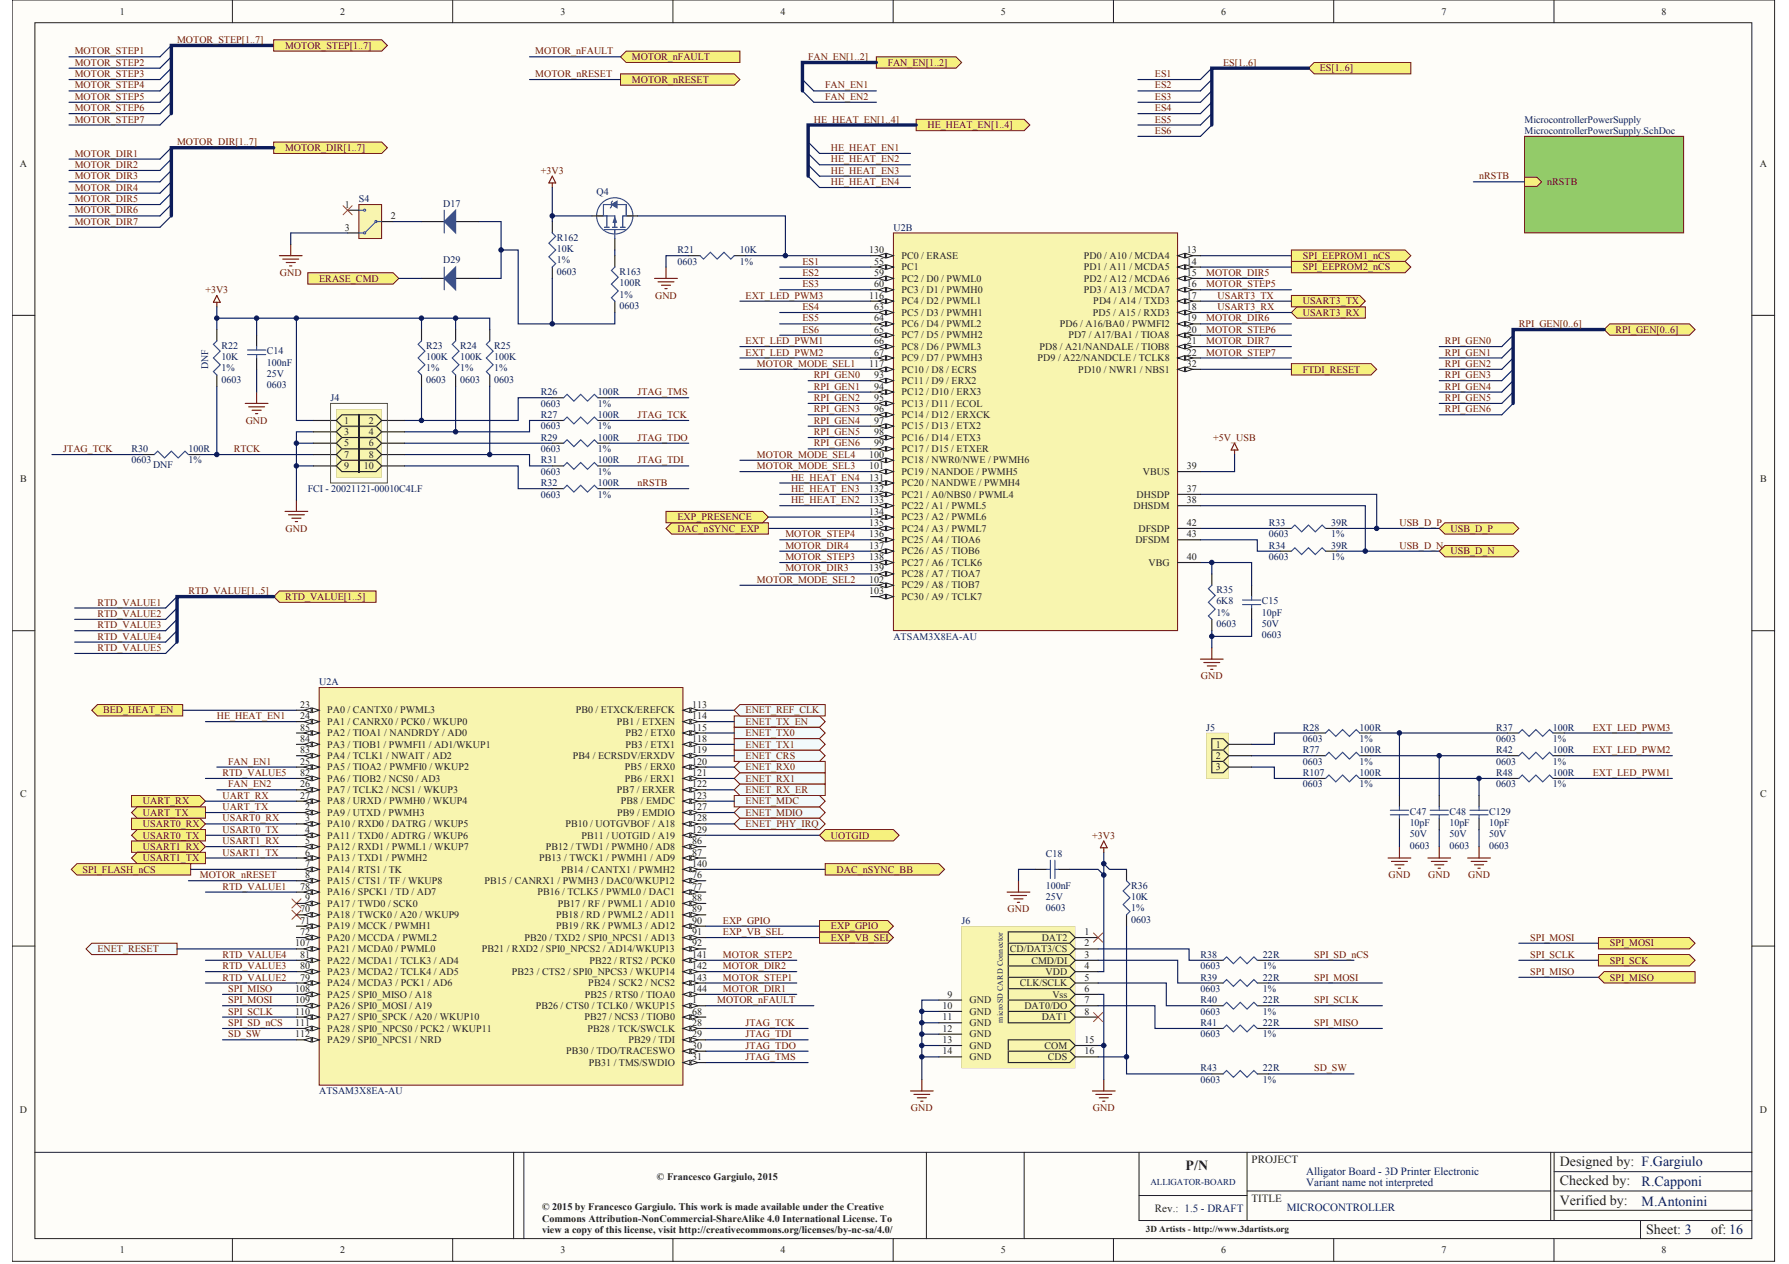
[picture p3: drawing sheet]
<svg xmlns="http://www.w3.org/2000/svg" width="297mm" height="210mm" viewBox="0 0 297 210" stroke-linecap="round" stroke-linejoin="round" font-family="sans-serif">
<defs><g id="words">
<g font-size="2.3" fill="#231f20">
<text x="196.9" y="194.4">P/N</text>
<text x="259" y="193.6">Designed by: F.Gargiulo</text>
<text x="259" y="196.8">Checked by:</text>
<text x="259" y="200">Verified by:</text>
<text x="273.3" y="204.9">Sheet: 3</text>
<text x="284.1" y="204.9">of: 16</text>
</g>
<g font-size="2.3" fill="#0c1c5b">
<text x="272.6" y="197">R.Capponi</text>
<text x="272.6" y="200.2">M.Antonini</text>
</g>
<g font-size="1.8" fill="#231f20">
<text x="207.8" y="193.2">PROJECT</text>
<text x="191.8" y="201.3">Rev.: 1.5 - DRAFT</text>
<text x="207.8" y="199.6">TITLE</text>
</g>
<g font-size="1.8" fill="#0c1c5b">
<text x="216.9" y="195.1">Alligator Board - 3D Printer Electronic</text>
<text x="216.9" y="197">Variant name not interpreted</text>
<text x="213.7" y="201.1">MICROCONTROLLER</text>
</g>
<g font-size="1.7" fill="#231f20">
<text x="19.9" y="2.4">1</text>
<text x="56.5" y="2.4">2</text>
<text x="93" y="2.4">3</text>
<text x="129.6" y="2.4">4</text>
<text x="166.2" y="2.4">5</text>
<text x="202.8" y="2.4">6</text>
<text x="239.3" y="2.4">7</text>
<text x="275.9" y="2.4">8</text>
<text x="3.3" y="27.7">A</text>
<text x="292.2" y="27.7">A</text>
<text x="57.3" y="34.5">1</text>
<text x="57.3" y="38.3">3</text>
<text x="64.9" y="36.4">2</text>
<text x="144.3" y="42.1">130</text>
<text x="145.2" y="43.9">55</text>
<text x="145.2" y="45.8">59</text>
<text x="145.2" y="47.7">60</text>
<text x="149.7" y="44.9">PC1</text>
<text x="149.7" y="46.8">PC2 / D0 / PWML0</text>
<text x="149.7" y="43">PC0 / ERASE</text>
<text x="180" y="43">PD0 / A10 / MCDA4</text>
<text x="180" y="44.9">PD1 / A11 / MCDA5</text>
<text x="180" y="46.8">PD2 / A12 / MCDA6</text>
<text x="197.1" y="42.1">13</text>
<text x="197.1" y="43.9">14</text>
<text x="197.1" y="45.8">15</text>
<text x="197.1" y="47.7">16</text>
<text x="144.3" y="49.6">116</text>
<text x="145.2" y="51.5">63</text>
<text x="145.2" y="53.4">64</text>
<text x="149.7" y="48.7">PC3 / D1 / PWMH0</text>
<text x="149.7" y="52.4">PC5 / D3 / PWMH1</text>
<text x="149.7" y="50.5">PC4 / D2 / PWML1</text>
<text x="180" y="48.7">PD3 / A13 / MCDA7</text>
<text x="181.4" y="52.4">PD5 / A15 / RXD3</text>
<text x="181.5" y="50.5">PD4 / A14 / TXD3</text>
<text x="197.1" y="49.6">17</text>
<text x="197.1" y="53.4">19</text>
<text x="197.1" y="51.5">18</text>
<text x="145.2" y="55.3">65</text>
<text x="145.2" y="57.2">66</text>
<text x="145.2" y="59">67</text>
<text x="149.7" y="54.3">PC6 / D4 / PWML2</text>
<text x="149.7" y="56.2">PC7 / D5 / PWMH2</text>
<text x="149.7" y="58.1">PC8 / D6 / PWML3</text>
<text x="149.7" y="60">PC9 / D7 / PWMH3</text>
<text x="172.3" y="60">PD9 / A22/NANDCLE / TCLK8</text>
<text x="172.6" y="58.1">PD8 / A21/NANDALE / TIOB8</text>
<text x="176" y="54.3">PD6 / A16/BA0 / PWMFI2</text>
<text x="177.4" y="56.2">PD7 / A17/BA1 / TIOA8</text>
<text x="197.1" y="59">22</text>
<text x="197.1" y="57.2">21</text>
<text x="197.1" y="55.3">20</text>
<text x="144.3" y="60.9">117</text>
<text x="145.2" y="62.8">93</text>
<text x="145.2" y="64.7">94</text>
<text x="149.7" y="63.8">PC11 / D9 / ERX2</text>
<text x="149.7" y="65.6">PC12 / D10 / ERX3</text>
<text x="149.7" y="61.9">PC10 / D8 / ECRS</text>
<text x="179" y="61.9">PD10 / NWR1 / NBS1</text>
<text x="197.1" y="60.9">32</text>
<text x="57.1" y="70.4">1</text>
<text x="61.2" y="70.4">2</text>
<text x="145.2" y="66.6">95</text>
<text x="145.2" y="68.5">96</text>
<text x="145.2" y="70.4">97</text>
<text x="149.7" y="67.5">PC13 / D11 / ECOL</text>
<text x="149.7" y="69.4">PC14 / D12 / ERXCK</text>
<text x="149.7" y="71.3">PC15 / D13 / ETX2</text>
<text x="57.1" y="72.2">3</text>
<text x="57.1" y="74.1">5</text>
<text x="57.1" y="76">7</text>
<text x="57.1" y="77.9">9</text>
<text x="60.4" y="77.9">10</text>
<text x="61.2" y="72.2">4</text>
<text x="61.2" y="74.1">6</text>
<text x="61.2" y="76">8</text>
<text x="144.3" y="76">100</text>
<text x="144.3" y="77.9">101</text>
<text x="145.2" y="72.2">98</text>
<text x="145.2" y="74.1">99</text>
<text x="149.7" y="73.2">PC16 / D14 / ETX3</text>
<text x="149.7" y="75.1">PC17 / D15 / ETXER</text>
<text x="149.7" y="77">PC18 / NWR0/NWE / PWMH6</text>
<text x="197.1" y="77.9">39</text>
<text x="3.4" y="80">B</text>
<text x="144.3" y="79.8">131</text>
<text x="144.3" y="81.7">132</text>
<text x="144.3" y="83.6">133</text>
<text x="149.7" y="78.9">PC19 / NANDOE / PWMH5</text>
<text x="149.7" y="80.7">PC20 / NANDWE / PWMH4</text>
<text x="149.7" y="82.6">PC21 / A0/NBS0 / PWML4</text>
<text x="188.7" y="82.6">DHSDP</text>
<text x="189.8" y="78.9">VBUS</text>
<text x="197.1" y="81.7">37</text>
<text x="197.1" y="83.6">38</text>
<text x="292.2" y="80">B</text>
<text x="144.3" y="85.5">134</text>
<text x="144.3" y="87.3">135</text>
<text x="144.3" y="89.2">136</text>
<text x="149.7" y="84.5">PC22 / A1 / PWML5</text>
<text x="149.7" y="86.4">PC23 / A2 / PWML6</text>
<text x="149.7" y="88.3">PC24 / A3 / PWML7</text>
<text x="188.2" y="84.5">DHSDM</text>
<text x="189" y="88.3">DFSDP</text>
<text x="197.1" y="87.3">42</text>
<text x="197.1" y="89.2">43</text>
<text x="144.3" y="91.1">137</text>
<text x="144.3" y="93">138</text>
<text x="144.3" y="94.9">139</text>
<text x="149.7" y="90.2">PC25 / A4 / TIOA6</text>
<text x="149.7" y="92.1">PC26 / A5 / TIOB6</text>
<text x="149.7" y="94">PC27 / A6 / TCLK6</text>
<text x="149.7" y="95.8">PC28 / A7 / TIOA7</text>
<text x="188.5" y="90.2">DFSDM</text>
<text x="190.7" y="94">VBG</text>
<text x="197.1" y="93">40</text>
<text x="144.3" y="96.8">102</text>
<text x="144.3" y="98.7">103</text>
<text x="149.7" y="97.7">PC29 / A8 / TIOB7</text>
<text x="149.7" y="99.6">PC30 / A9 / TCLK7</text>
<text x="49.8" y="117.5">23</text>
<text x="49.8" y="119.4">24</text>
<text x="54.3" y="118.5">PA0 / CANTX0 / PWML3</text>
<text x="95.6" y="118.5">PB0 / ETXCK/EREFCK</text>
<text x="114.9" y="117.5">113</text>
<text x="114.9" y="119.4">114</text>
<text x="49.8" y="125.1">83</text>
<text x="49.8" y="123.2">84</text>
<text x="49.8" y="121.3">85</text>
<text x="54.3" y="120.4">PA1 / CANRX0 / PCK0 / WKUP0</text>
<text x="54.3" y="124.1">PA3 / TIOB1 / PWMFI1 / AD1/WKUP1</text>
<text x="54.3" y="122.3">PA2 / TIOA1 / NANDRDY / AD0</text>
<text x="102.4" y="120.4">PB1 / ETXEN</text>
<text x="103.8" y="122.3">PB2 / ETX0</text>
<text x="103.8" y="124.1">PB3 / ETX1</text>
<text x="114.9" y="121.3">115</text>
<text x="114.9" y="123.2">118</text>
<text x="114.9" y="125.1">119</text>
<text x="201.9" y="124.1">1</text>
<text x="49.8" y="127">25</text>
<text x="49.8" y="130.8">26</text>
<text x="49.8" y="128.9">82</text>
<text x="54.3" y="127.9">PA5 / TIOA2 / PWMFI0 / WKUP2</text>
<text x="54.3" y="131.7">PA7 / TCLK2 / NCS1 / WKUP3</text>
<text x="54.3" y="129.8">PA6 / TIOB2 / NCS0 / AD3</text>
<text x="54.3" y="126">PA4 / TCLK1 / NWAIT / AD2</text>
<text x="95.1" y="126">PB4 / ECRSDV/ERXDV</text>
<text x="102.4" y="131.7">PB7 / ERXER</text>
<text x="103.7" y="127.9">PB5 / ERX0</text>
<text x="103.7" y="129.8">PB6 / ERX1</text>
<text x="114.9" y="130.8">122</text>
<text x="114.9" y="127">120</text>
<text x="114.9" y="128.9">121</text>
<text x="201.9" y="126">2</text>
<text x="201.9" y="127.9">3</text>
<text x="3.4" y="132.4">C</text>
<text x="49.8" y="132.6">27</text>
<text x="50.7" y="134.5">2</text>
<text x="50.7" y="136.4">3</text>
<text x="54.3" y="135.5">PA9 / UTXD / PWMH3</text>
<text x="54.3" y="137.4">PA10 / RXD0 / DATRG / WKUP5</text>
<text x="54.3" y="133.6">PA8 / URXD / PWMH0 / WKUP4</text>
<text x="93.9" y="137.4">PB10 / UOTGVBOF / A18</text>
<text x="102.5" y="135.5">PB9 / EMDIO</text>
<text x="103.1" y="133.6">PB8 / EMDC</text>
<text x="114.9" y="132.6">123</text>
<text x="114.9" y="134.5">127</text>
<text x="114.9" y="136.4">128</text>
<text x="292.2" y="132.4">C</text>
<text x="50.7" y="138.3">4</text>
<text x="50.7" y="140.2">5</text>
<text x="50.7" y="142.1">6</text>
<text x="50.7" y="144">7</text>
<text x="54.3" y="139.2">PA11 / TXD0 / ADTRG / WKUP6</text>
<text x="54.3" y="141.1">PA12 / RXD1 / PWML1 / WKUP7</text>
<text x="54.3" y="143">PA13 / TXD1 / PWMH2</text>
<text x="89.5" y="143">PB13 / TWCK1 / PWMH1 / AD9</text>
<text x="90.6" y="141.1">PB12 / TWD1 / PWMH0 / AD8</text>
<text x="96.6" y="139.2">PB11 / UOTGID / A19</text>
<text x="114.9" y="140.2">86</text>
<text x="114.9" y="142.1">87</text>
<text x="114.9" y="144">140</text>
<text x="114.9" y="138.3">129</text>
<text x="49.8" y="147.7">78</text>
<text x="50.7" y="145.8">8</text>
<text x="50.7" y="149.6">9</text>
<text x="54.3" y="144.9">PA14 / RTS1 / TK</text>
<text x="54.3" y="146.8">PA15 / CTS1 / TF / WKUP8</text>
<text x="54.3" y="148.7">PA16 / SPCK1 / TD / AD7</text>
<text x="80.4" y="146.8">PB15 / CANRX1 / PWMH3 / DAC0/WKUP12</text>
<text x="89.2" y="148.7">PB16 / TCLK5 / PWML0 / DAC1</text>
<text x="93.2" y="144.9">PB14 / CANTX1 / PWMH2</text>
<text x="114.9" y="147.7">77</text>
<text x="114.9" y="149.6">88</text>
<text x="114.9" y="145.8">76</text>
<text x="49.8" y="151.5">70</text>
<text x="49.8" y="153.4">71</text>
<text x="49.8" y="155.3">72</text>
<text x="54.3" y="150.6">PA17 / TWD0 / SCK0</text>
<text x="54.3" y="152.5">PA18 / TWCK0 / A20 / WKUP9</text>
<text x="54.3" y="154.3">PA19 / MCCK / PWMH1</text>
<text x="92.3" y="152.5">PB18 / RD / PWML2 / AD11</text>
<text x="92.4" y="154.3">PB19 / RK / PWML3 / AD12</text>
<text x="92.6" y="150.6">PB17 / RF / PWML1 / AD10</text>
<text x="114.9" y="151.5">89</text>
<text x="114.9" y="153.4">90</text>
<text x="114.9" y="155.3">91</text>
<text x="180.1" y="155.3">1</text>
<text x="49" y="157.2">107</text>
<text x="49.8" y="160.9">80</text>
<text x="49.8" y="159.1">81</text>
<text x="54.3" y="156.2">PA20 / MCCDA / PWML2</text>
<text x="54.3" y="161.9">PA23 / MCDA2 / TCLK4 / AD5</text>
<text x="54.3" y="160">PA22 / MCDA1 / TCLK3 / AD4</text>
<text x="54.3" y="158.1">PA21 / MCDA0 / PWML0</text>
<text x="80" y="158.1">PB21 / RXD2 / SPI0_NPCS2 / AD14/WKUP13</text>
<text x="85" y="161.9">PB23 / CTS2 / SPI0_NPCS3 / WKUP14</text>
<text x="87.1" y="156.2">PB20 / TXD2 / SPI0_NPCS1 / AD13</text>
<text x="97.9" y="160">PB22 / RTS2 / PCK0</text>
<text x="114.9" y="159.1">141</text>
<text x="114.9" y="160.9">142</text>
<text x="114.9" y="157.2">92</text>
<text x="167.7" y="158.1">CD/DAT3/CS</text>
<text x="171.2" y="160">CMD/DI</text>
<text x="173" y="156.2">DAT2</text>
<text x="173.6" y="161.9">VDD</text>
<text x="180.1" y="157.2">2</text>
<text x="180.1" y="159.1">3</text>
<text x="180.1" y="160.9">4</text>
<text x="49" y="164.7">108</text>
<text x="49" y="166.6">109</text>
<text x="49.8" y="162.8">79</text>
<text x="54.3" y="163.8">PA24 / MCDA3 / PCK1 / AD6</text>
<text x="54.3" y="165.7">PA25 / SPI0_MISO / A18</text>
<text x="54.3" y="167.6">PA26 / SPI0_MOSI / A19</text>
<text x="89" y="167.6">PB26 / CTS0 / TCLK0 / WKUP15</text>
<text x="97.1" y="165.7">PB25 / RTS0 / TIOA0</text>
<text x="97.7" y="163.8">PB24 / SCK2 / NCS2</text>
<text x="114.9" y="166.6">1</text>
<text x="114.9" y="162.8">143</text>
<text x="114.9" y="164.7">144</text>
<text x="156.5" y="167.6">10</text>
<text x="157.3" y="165.7">9</text>
<text x="161" y="166.6">GND</text>
<text x="169.3" y="163.8">CLK/SCLK</text>
<text x="170.1" y="167.6">DAT0/DO</text>
<text x="174.7" y="165.7">Vss</text>
<text x="180.1" y="166.6">7</text>
<text x="180.1" y="162.8">5</text>
<text x="180.1" y="164.7">6</text>
<text x="49" y="168.5">110</text>
<text x="49" y="170.4">111</text>
<text x="49" y="172.3">112</text>
<text x="54.3" y="169.4">PA27 / SPI0_SPCK / A20 / WKUP10</text>
<text x="54.3" y="171.3">PA28 / SPI0_NPCS0 / PCK2 / WKUP11</text>
<text x="54.3" y="173.2">PA29 / SPI0_NPCS1 / NRD</text>
<text x="97" y="169.4">PB27 / NCS3 / TIOB0</text>
<text x="97.6" y="171.3">PB28 / TCK/SWCLK</text>
<text x="104.3" y="173.2">PB29 / TDI</text>
<text x="114.9" y="170.4">28</text>
<text x="114.9" y="168.5">68</text>
<text x="114.9" y="172.3">29</text>
<text x="156.5" y="169.4">11</text>
<text x="156.5" y="171.3">12</text>
<text x="156.5" y="173.2">13</text>
<text x="161" y="168.5">GND</text>
<text x="161" y="170.4">GND</text>
<text x="161" y="172.3">GND</text>
<text x="173" y="169.4">DAT1</text>
<text x="180.1" y="173.2">15</text>
<text x="180.1" y="168.5">8</text>
<text x="94" y="175.1">PB30 / TDO/TRACESWO</text>
<text x="97.8" y="177">PB31 / TMS/SWDIO</text>
<text x="114.9" y="176">31</text>
<text x="114.9" y="174.2">30</text>
<text x="156.5" y="175.1">14</text>
<text x="161" y="174.2">GND</text>
<text x="161" y="176">GND</text>
<text x="173.4" y="174.2">COM</text>
<text x="174" y="176">CDS</text>
<text x="180.1" y="175.1">16</text>
<text x="3.3" y="184.8">D</text>
<text x="292.2" y="184.8">D</text>
<text x="109.1" y="195.9">© Francesco Gargiulo, 2015</text>
<text x="90" y="201">© 2015 by Francesco Gargiulo. This work is made available under the Creative</text>
<text x="90" y="202.9">Commons Attribution-NonCommercial-ShareAlike 4.0 International License. To</text>
<text x="19.9" y="208.1">1</text>
<text x="56.5" y="208.1">2</text>
<text x="90" y="204.7">view a copy of this license, visit http://creativecommons.org/licenses/by-nc-sa/4.0/</text>
<text x="93" y="208.1">3</text>
<text x="129.6" y="208.1">4</text>
<text x="166.2" y="208.1">5</text>
<text x="202.8" y="208.1">6</text>
<text x="239.3" y="208.1">7</text>
<text x="275.9" y="208.1">8</text>
</g>
<g font-size="1.7" fill="#6d0c0e">
<text x="12.4" y="10.9">MOTOR_STEP2</text>
<text x="12.4" y="9">MOTOR_STEP1</text>
<text x="29.4" y="7.1">MOTOR_STEP[1..7]</text>
<text x="47.3" y="8.1">MOTOR_STEP[1..7]</text>
<text x="88.9" y="9">MOTOR_nFAULT</text>
<text x="104.9" y="10">MOTOR_nFAULT</text>
<text x="134.2" y="10">FAN_EN[1..2]</text>
<text x="147.4" y="10.9">FAN_EN[1..2]</text>
<text x="203.1" y="10.9">ES[1..6]</text>
<text x="219.1" y="11.9">ES[1..6]</text>
<text x="12.4" y="12.8">MOTOR_STEP3</text>
<text x="12.4" y="14.7">MOTOR_STEP4</text>
<text x="12.4" y="16.6">MOTOR_STEP5</text>
<text x="88.9" y="12.8">MOTOR_nRESET</text>
<text x="104.9" y="13.7">MOTOR_nRESET</text>
<text x="137" y="14.7">FAN_EN1</text>
<text x="137" y="16.6">FAN_EN2</text>
<text x="191.8" y="12.8">ES1</text>
<text x="191.8" y="14.7">ES2</text>
<text x="191.8" y="16.6">ES3</text>
<text x="12.4" y="18.5">MOTOR_STEP6</text>
<text x="12.4" y="20.4">MOTOR_STEP7</text>
<text x="135.1" y="20.4">HE_HEAT_EN[1..4]</text>
<text x="154" y="21.3">HE_HEAT_EN[1..4]</text>
<text x="191.8" y="18.5">ES4</text>
<text x="191.8" y="22.2">ES6</text>
<text x="191.8" y="20.4">ES5</text>
<text x="12.4" y="27.9">MOTOR_DIR2</text>
<text x="12.4" y="29.8">MOTOR_DIR3</text>
<text x="12.4" y="26">MOTOR_DIR1</text>
<text x="29.4" y="24.1">MOTOR_DIR[1..7]</text>
<text x="47.3" y="25.1">MOTOR_DIR[1..7]</text>
<text x="89.8" y="28.8">+3V3</text>
<text x="138" y="25.1">HE_HEAT_EN1</text>
<text x="138" y="27">HE_HEAT_EN2</text>
<text x="138" y="28.8">HE_HEAT_EN3</text>
<text x="245.6" y="29.8">nRSTB</text>
<text x="12.4" y="31.7">MOTOR_DIR4</text>
<text x="12.4" y="33.6">MOTOR_DIR5</text>
<text x="12.4" y="35.4">MOTOR_DIR6</text>
<text x="138" y="30.7">HE_HEAT_EN4</text>
<text x="256.9" y="30.7">nRSTB</text>
<text x="12.4" y="37.3">MOTOR_DIR7</text>
<text x="46.5" y="45.8">GND</text>
<text x="53" y="46.8">ERASE_CMD</text>
<text x="133.2" y="43.9">ES1</text>
<text x="133.2" y="45.8">ES2</text>
<text x="133.2" y="47.7">ES3</text>
<text x="200.3" y="47.7">MOTOR_STEP5</text>
<text x="200.3" y="45.8">MOTOR_DIR5</text>
<text x="216.3" y="44.9">SPI_EEPROM2_nCS</text>
<text x="216.3" y="43">SPI_EEPROM1_nCS</text>
<text x="34.1" y="48.7">+3V3</text>
<text x="108.8" y="49.6">GND</text>
<text x="123.8" y="49.6">EXT_LED_PWM3</text>
<text x="133.2" y="51.5">ES4</text>
<text x="133.2" y="53.4">ES5</text>
<text x="200.3" y="53.4">MOTOR_DIR6</text>
<text x="202.2" y="49.6">USART3_TX</text>
<text x="202.2" y="51.5">USART3_RX</text>
<text x="216.3" y="52.4">USART3_RX</text>
<text x="216.3" y="50.5">USART3_TX</text>
<text x="123.8" y="57.2">EXT_LED_PWM1</text>
<text x="123.8" y="59">EXT_LED_PWM2</text>
<text x="133.2" y="55.3">ES6</text>
<text x="200.3" y="59">MOTOR_STEP7</text>
<text x="200.3" y="55.3">MOTOR_STEP6</text>
<text x="200.3" y="57.2">MOTOR_DIR7</text>
<text x="239.9" y="57.2">RPI_GEN0</text>
<text x="239.9" y="59">RPI_GEN1</text>
<text x="252.2" y="54.3">RPI_GEN[0..6]</text>
<text x="268.2" y="55.3">RPI_GEN[0..6]</text>
<text x="105.9" y="65.6">JTAG_TMS</text>
<text x="125.7" y="60.9">MOTOR_MODE_SEL1</text>
<text x="135.1" y="62.8">RPI_GEN0</text>
<text x="135.1" y="64.7">RPI_GEN1</text>
<text x="216.3" y="61.9">FTDI_RESET</text>
<text x="239.9" y="60.9">RPI_GEN2</text>
<text x="239.9" y="62.8">RPI_GEN3</text>
<text x="239.9" y="64.7">RPI_GEN4</text>
<text x="40.8" y="70.4">GND</text>
<text x="105.9" y="69.4">JTAG_TCK</text>
<text x="135.1" y="66.6">RPI_GEN2</text>
<text x="135.1" y="68.5">RPI_GEN3</text>
<text x="135.1" y="70.4">RPI_GEN4</text>
<text x="239.9" y="66.6">RPI_GEN5</text>
<text x="239.9" y="68.5">RPI_GEN6</text>
<text x="10.5" y="75.1">JTAG_TCK</text>
<text x="38.8" y="75.1">RTCK</text>
<text x="105.9" y="77">JTAG_TDI</text>
<text x="105.9" y="73.2">JTAG_TDO</text>
<text x="125.7" y="77.9">MOTOR_MODE_SEL3</text>
<text x="125.7" y="76">MOTOR_MODE_SEL4</text>
<text x="135.1" y="72.2">RPI_GEN5</text>
<text x="135.1" y="74.1">RPI_GEN6</text>
<text x="201.5" y="73.2">+5V_USB</text>
<text x="105.9" y="80.7">nRSTB</text>
<text x="131.3" y="81.7">HE_HEAT_EN3</text>
<text x="131.3" y="79.8">HE_HEAT_EN4</text>
<text x="131.3" y="83.6">HE_HEAT_EN2</text>
<text x="47.4" y="88.3">GND</text>
<text x="112.5" y="88.3">DAC_nSYNC_EXP</text>
<text x="112.5" y="86.4">EXP_PRESENCE</text>
<text x="130.4" y="89.2">MOTOR_STEP4</text>
<text x="232.4" y="87.3">USB_D_P</text>
<text x="240.9" y="88.3">USB_D_P</text>
<text x="130.4" y="93">MOTOR_STEP3</text>
<text x="130.4" y="94.9">MOTOR_DIR3</text>
<text x="130.4" y="91.1">MOTOR_DIR4</text>
<text x="232.4" y="91.1">USB_D_N</text>
<text x="240.9" y="92.1">USB_D_N</text>
<text x="16.2" y="100.6">RTD_VALUE1</text>
<text x="31.3" y="98.7">RTD_VALUE[1..5]</text>
<text x="47.3" y="99.6">RTD_VALUE[1..5]</text>
<text x="125.7" y="96.8">MOTOR_MODE_SEL2</text>
<text x="16.2" y="102.4">RTD_VALUE2</text>
<text x="16.2" y="104.3">RTD_VALUE3</text>
<text x="16.2" y="106.2">RTD_VALUE4</text>
<text x="16.2" y="108.1">RTD_VALUE5</text>
<text x="199.4" y="112.8">GND</text>
<text x="17.1" y="118.5">BED_HEAT_EN</text>
<text x="36" y="119.4">HE_HEAT_EN1</text>
<text x="123.8" y="118.5">ENET_REF_CLK</text>
<text x="123.8" y="120.4">ENET_TX_EN</text>
<text x="123.8" y="122.3">ENET_TX0</text>
<text x="123.8" y="124.1">ENET_TX1</text>
<text x="264.5" y="125.1">EXT_LED_PWM2</text>
<text x="264.5" y="121.3">EXT_LED_PWM3</text>
<text x="36.9" y="128.9">RTD_VALUE5</text>
<text x="37.9" y="127">FAN_EN1</text>
<text x="37.9" y="130.8">FAN_EN2</text>
<text x="123.8" y="129.8">ENET_RX1</text>
<text x="123.8" y="127.9">ENET_RX0</text>
<text x="123.8" y="126">ENET_CRS</text>
<text x="123.8" y="131.7">ENET_RX_ER</text>
<text x="264.5" y="128.9">EXT_LED_PWM1</text>
<text x="23.7" y="137.4">USART0_RX</text>
<text x="23.7" y="133.6">UART_RX</text>
<text x="23.7" y="135.5">UART_TX</text>
<text x="36.9" y="136.4">USART0_RX</text>
<text x="36.9" y="134.5">UART_TX</text>
<text x="36.9" y="132.6">UART_RX</text>
<text x="123.8" y="135.5">ENET_MDIO</text>
<text x="123.8" y="133.6">ENET_MDC</text>
<text x="123.8" y="137.4">ENET_PHY_IRQ</text>
<text x="23.7" y="139.2">USART0_TX</text>
<text x="23.7" y="141.1">USART1_RX</text>
<text x="23.7" y="143">USART1_TX</text>
<text x="36.9" y="138.3">USART0_TX</text>
<text x="36.9" y="140.2">USART1_RX</text>
<text x="36.9" y="142.1">USART1_TX</text>
<text x="138" y="139.2">UOTGID</text>
<text x="181.4" y="139.2">+3V3</text>
<text x="13.7" y="144.9">SPI_FLASH_nCS</text>
<text x="33.2" y="145.8">MOTOR_nRESET</text>
<text x="36.9" y="147.7">RTD_VALUE1</text>
<text x="138.9" y="144.9">DAC_nSYNC_BB</text>
<text x="230.5" y="145.8">GND</text>
<text x="237.2" y="145.8">GND</text>
<text x="243.8" y="145.8">GND</text>
<text x="120" y="155.3">EXP_VB_SEL</text>
<text x="120" y="153.4">EXP_GPIO</text>
<text x="138" y="154.3">EXP_GPIO</text>
<text x="167.3" y="151.5">GND</text>
<text x="16.2" y="158.1">ENET_RESET</text>
<text x="36.9" y="159.1">RTD_VALUE4</text>
<text x="36.9" y="160.9">RTD_VALUE3</text>
<text x="120" y="159.1">MOTOR_STEP2</text>
<text x="120" y="160.9">MOTOR_DIR2</text>
<text x="138" y="156.2">EXP_VB_SEL</text>
<text x="218.2" y="159.1">SPI_SD_nCS</text>
<text x="254.1" y="156.2">SPI_MOSI</text>
<text x="254.1" y="159.1">SPI_SCLK</text>
<text x="254.1" y="161.9">SPI_MISO</text>
<text x="267.3" y="157.2">SPI_MOSI</text>
<text x="267.3" y="160">SPI_SCK</text>
<text x="36.9" y="162.8">RTD_VALUE2</text>
<text x="37.9" y="166.6">SPI_MOSI</text>
<text x="37.9" y="164.7">SPI_MISO</text>
<text x="119.1" y="166.6">MOTOR_nFAULT</text>
<text x="120" y="162.8">MOTOR_STEP1</text>
<text x="120" y="164.7">MOTOR_DIR1</text>
<text x="218.2" y="162.8">SPI_MOSI</text>
<text x="218.2" y="166.6">SPI_SCLK</text>
<text x="267.3" y="162.8">SPI_MISO</text>
<text x="37.9" y="170.4">SPI_SD_nCS</text>
<text x="37.9" y="172.3">SD_SW</text>
<text x="37.9" y="168.5">SPI_SCLK</text>
<text x="123.8" y="170.4">JTAG_TCK</text>
<text x="123.8" y="172.3">JTAG_TDI</text>
<text x="218.2" y="170.4">SPI_MISO</text>
<text x="123.8" y="174.2">JTAG_TDO</text>
<text x="123.8" y="176">JTAG_TMS</text>
<text x="218.2" y="177.9">SD_SW</text>
<text x="151.2" y="184.5">GND</text>
<text x="181.5" y="184.5">GND</text>
</g>
<g font-size="1.7" fill="#0c1c5b">
<text x="253.1" y="20.4">MicrocontrollerPowerSupply</text>
<text x="253.1" y="22.2">MicrocontrollerPowerSupply.SchDoc</text>
<text x="59.6" y="33.6">S4</text>
<text x="73.6" y="34.3">D17</text>
<text x="99.1" y="32.4">Q4</text>
<text x="92.5" y="41.9">10K</text>
<text x="92.5" y="40">R162</text>
<text x="148.3" y="38.3">U2B</text>
<text x="73.6" y="43.8">D29</text>
<text x="92.5" y="43.8">1%</text>
<text x="92.5" y="45.6">0603</text>
<text x="102.8" y="47.5">100R</text>
<text x="102.8" y="45.6">R163</text>
<text x="112.5" y="43.9">0603</text>
<text x="112.5" y="42.1">R21</text>
<text x="122.9" y="42.1">10K</text>
<text x="122.9" y="43.9">1%</text>
<text x="102.8" y="49.4">1%</text>
<text x="102.8" y="51.3">0603</text>
<text x="36.8" y="59.8">10K</text>
<text x="36.8" y="57.9">R22</text>
<text x="44.3" y="58.8">C14</text>
<text x="70.7" y="59.8">100K</text>
<text x="70.7" y="57.9">R23</text>
<text x="76.4" y="57.9">R24</text>
<text x="76.4" y="59.8">100K</text>
<text x="82.1" y="57.9">R25</text>
<text x="82.1" y="59.8">100K</text>
<text x="36.8" y="61.7">1%</text>
<text x="36.8" y="63.6">0603</text>
<text x="44.3" y="60.7">100nF</text>
<text x="44.3" y="62.6">25V</text>
<text x="44.3" y="64.5">0603</text>
<text x="70.7" y="61.7">1%</text>
<text x="70.7" y="63.6">0603</text>
<text x="76.4" y="61.7">1%</text>
<text x="76.4" y="63.6">0603</text>
<text x="82.1" y="61.7">1%</text>
<text x="82.1" y="63.6">0603</text>
<text x="89.8" y="65.6">R26</text>
<text x="99.3" y="65.6">100R</text>
<text x="54.9" y="66.6">J4</text>
<text x="89.8" y="67.5">0603</text>
<text x="89.8" y="71.3">0603</text>
<text x="89.8" y="69.4">R27</text>
<text x="99.3" y="67.5">1%</text>
<text x="99.3" y="69.4">100R</text>
<text x="99.3" y="71.3">1%</text>
<text x="21.8" y="77">0603</text>
<text x="21.8" y="75.1">R30</text>
<text x="25.4" y="77.7">DNF</text>
<text x="31.3" y="75.1">100R</text>
<text x="31.3" y="77">1%</text>
<text x="89.8" y="75.1">0603</text>
<text x="89.8" y="73.2">R29</text>
<text x="89.8" y="77">R31</text>
<text x="99.3" y="73.2">100R</text>
<text x="99.3" y="75.1">1%</text>
<text x="99.3" y="77">100R</text>
<text x="51.1" y="81.7">FCI - 20021121-00010C4LF</text>
<text x="89.8" y="78.9">0603</text>
<text x="89.8" y="82.6">0603</text>
<text x="89.8" y="80.7">R32</text>
<text x="99.3" y="78.9">1%</text>
<text x="99.3" y="80.7">100R</text>
<text x="99.3" y="82.6">1%</text>
<text x="210.6" y="89.2">0603</text>
<text x="210.6" y="87.3">R33</text>
<text x="221" y="87.3">39R</text>
<text x="221" y="89.2">1%</text>
<text x="210.6" y="93">0603</text>
<text x="210.6" y="91.1">R34</text>
<text x="221" y="91.1">39R</text>
<text x="221" y="93">1%</text>
<text x="202" y="100.4">6K8</text>
<text x="202" y="98.5">R35</text>
<text x="209.5" y="100.4">C15</text>
<text x="148.3" y="106.2">ATSAM3X8EA-AU</text>
<text x="202" y="102.3">1%</text>
<text x="202" y="104.1">0603</text>
<text x="209.5" y="102.3">10pF</text>
<text x="209.5" y="104.1">50V</text>
<text x="209.5" y="106">0603</text>
<text x="53" y="113.8">U2A</text>
<text x="200.3" y="121.3">J5</text>
<text x="216.3" y="123.2">0603</text>
<text x="216.3" y="121.3">R28</text>
<text x="216.3" y="125.1">R77</text>
<text x="225.8" y="121.3">100R</text>
<text x="225.8" y="123.2">1%</text>
<text x="225.8" y="125.1">100R</text>
<text x="248.4" y="123.2">0603</text>
<text x="248.4" y="121.3">R37</text>
<text x="248.4" y="125.1">R42</text>
<text x="257.8" y="121.3">100R</text>
<text x="257.8" y="123.2">1%</text>
<text x="257.8" y="125.1">100R</text>
<text x="216.3" y="127">0603</text>
<text x="216.3" y="130.8">0603</text>
<text x="216.3" y="128.9">R107</text>
<text x="225.8" y="127">1%</text>
<text x="225.8" y="128.9">100R</text>
<text x="225.8" y="130.8">1%</text>
<text x="248.4" y="127">0603</text>
<text x="248.4" y="130.8">0603</text>
<text x="248.4" y="128.9">R48</text>
<text x="257.8" y="127">1%</text>
<text x="257.8" y="128.9">100R</text>
<text x="257.8" y="130.8">1%</text>
<text x="234.1" y="137.2">10pF</text>
<text x="234.1" y="135.3">C47</text>
<text x="240.7" y="137.2">10pF</text>
<text x="240.7" y="135.3">C48</text>
<text x="247.3" y="137.2">10pF</text>
<text x="247.3" y="135.3">C129</text>
<text x="173.6" y="142.3">C18</text>
<text x="234.1" y="139.1">50V</text>
<text x="234.1" y="140.9">0603</text>
<text x="240.7" y="139.1">50V</text>
<text x="240.7" y="140.9">0603</text>
<text x="247.3" y="139.1">50V</text>
<text x="247.3" y="140.9">0603</text>
<text x="173.6" y="147.5">100nF</text>
<text x="173.6" y="149.4">25V</text>
<text x="187.8" y="149.4">10K</text>
<text x="187.8" y="147.5">R36</text>
<text x="159.7" y="153.4">J6</text>
<text x="173.6" y="151.3">0603</text>
<text x="187.8" y="151.3">1%</text>
<text x="187.8" y="153.2">0603</text>
<text x="199.3" y="160.9">0603</text>
<text x="199.3" y="159.1">R38</text>
<text x="209.7" y="159.1">22R</text>
<text x="209.7" y="160.9">1%</text>
<text x="199.3" y="164.7">0603</text>
<text x="199.3" y="162.8">R39</text>
<text x="199.3" y="166.6">R40</text>
<text x="209.7" y="162.8">22R</text>
<text x="209.7" y="164.7">1%</text>
<text x="209.7" y="166.6">22R</text>
<text x="199.3" y="168.5">0603</text>
<text x="199.3" y="172.3">0603</text>
<text x="199.3" y="170.4">R41</text>
<text x="209.7" y="168.5">1%</text>
<text x="209.7" y="170.4">22R</text>
<text x="209.7" y="172.3">1%</text>
<text x="199.3" y="179.8">0603</text>
<text x="199.3" y="177.9">R43</text>
<text x="209.7" y="177.9">22R</text>
<text x="209.7" y="179.8">1%</text>
<text x="53" y="181.7">ATSAM3X8EA-AU</text>
</g>
<text font-size="1.6" fill="#0c1c5b" x="34.6" y="61.3" transform="rotate(-90 34.6 61.3)">DNF</text>
<text font-size="1.5" fill="#0c1c5b" x="191" y="196.8">ALLIGATOR-BOARD</text>
<text font-size="1.5" fill="#231f20" x="190.3" y="204.6">3D Artists - http://www.3dartists.org</text>
<text font-size="1.3" fill="#0c1c5b" x="166.5" y="169.8" transform="rotate(-90 166.5 169.8)">microSD CARD Connector</text>
</g></defs>
<path d="M2 0h292.6v209.5h-292.6z" fill="#fefdf9"/>
<path d="M2 0h292.6v209.5h-292.6z" fill="none" stroke="#231f20" stroke-width=".17"/>
<path d="M5.8 3.8h285.1v201.9h-285.1z" fill="#fefdf9"/>
<g fill="none" stroke="#231f20" stroke-width=".17">
<path d="M38.6 0v3.8M75.2 0v3.8M111.7 0v3.8M148.3 0v3.8M184.9 0v3.8M221.4 0v3.8M258 0v3.8M5.8 3.8h285.1v201.9h-285.1zM2 52.4h3.8M290.9 52.4h3.8M2 104.7h3.8M290.9 104.7h3.8"/>
<path d="M2 157.1h3.8M290.9 157.1h3.8M5.8 191.4h285.1M85.3 191.4v14.3M87 191.4v14.3M153.8 191.4v14.3M170.1 191.4v14.3M189.1 191.4v11.3h101.8M189.1 198.5h18M207.1 197.8h50.4M207.1 191.4v11.3M257.5 191.4v11.3"/>
<path d="M258 191.4v11.3M258 194.6h32.9M258 197.8h32.9M38.6 205.7v3.8M75.2 205.7v3.8M111.7 205.7v3.8M148.3 205.7v3.8M184.9 205.7v3.8M221.4 205.7v3.8M258 205.7v3.8M258 201h32.9M272.4 202.7v3"/>
</g>
<path d="M117.2 170.8h17M117.2 172.7h17M117.2 174.6h17M117.2 176.5h17" fill="none" stroke="#0c1c5b" stroke-width=".19"/>
<path d="M121.9 134.9l1-.9h13.2l.9 .9-.9 1h-13.2z" fill-rule="evenodd" fill="#f2fafb"/>
<path d="M121.9 134.9l1-.9h13.2l.9 .9-.9 1h-13.2z" fill="none" stroke="#6d0c0e" stroke-width=".17"/>
<path d="M121.9 132.1h14.2l.9 .9-.9 1h-14.2z" fill-rule="evenodd" fill="#f2fafb"/>
<path d="M121.9 132.1h14.2l.9 .9-.9 1h-14.2z" fill="none" stroke="#6d0c0e" stroke-width=".17"/>
<path d="M121.9 129.3l1-1h14.1v1.9h-14.1z" fill-rule="evenodd" fill="#f2fafb"/>
<path d="M121.9 129.3l1-1h14.1v1.9h-14.1z" fill="none" stroke="#6d0c0e" stroke-width=".17"/>
<path d="M121.9 127.4l1-1h14.1v1.9h-14.1z" fill-rule="evenodd" fill="#f2fafb"/>
<path d="M121.9 127.4l1-1h14.1v1.9h-14.1z" fill="none" stroke="#6d0c0e" stroke-width=".17"/>
<path d="M121.9 124.6h14.2l.9 .9-.9 .9h-14.2z" fill-rule="evenodd" fill="#f2fafb"/>
<path d="M121.9 124.6h14.2l.9 .9-.9 .9h-14.2z" fill="none" stroke="#6d0c0e" stroke-width=".17"/>
<path d="M121.9 118.9h14.2l.9 .9-.9 1h-14.2z" fill-rule="evenodd" fill="#f2fafb"/>
<path d="M121.9 118.9h14.2l.9 .9-.9 1h-14.2z" fill="none" stroke="#6d0c0e" stroke-width=".17"/>
<path d="M121.9 120.8h14.2l.9 .9-.9 1h-14.2z" fill-rule="evenodd" fill="#f2fafb"/>
<path d="M121.9 120.8h14.2l.9 .9-.9 1h-14.2z" fill="none" stroke="#6d0c0e" stroke-width=".17"/>
<path d="M121.9 122.7h14.2l.9 .9-.9 1h-14.2z" fill-rule="evenodd" fill="#f2fafb"/>
<path d="M121.9 122.7h14.2l.9 .9-.9 1h-14.2z" fill="none" stroke="#6d0c0e" stroke-width=".17"/>
<path d="M117.2 119.8h4.7M117.2 117.9h4.7M117.2 134.9h4.7M117.2 133h4.7M117.2 127.4h4.7M117.2 129.3h4.7M117.2 131.2h4.7M117.2 125.5h4.7M117.2 123.6h4.7M117.2 121.7h4.7" fill="none" stroke="#0c1c5b" stroke-width=".19"/>
<path d="M121.9 117.9l1-.9h14.1v1.9h-14.1z" fill-rule="evenodd" fill="#f2fafb"/>
<path d="M121.9 117.9l1-.9h14.1v1.9h-14.1z" fill="none" stroke="#6d0c0e" stroke-width=".17"/>
<path d="M121.9 131.2l1-1h14.1v1.9h-14.1z" fill-rule="evenodd" fill="#f2fafb"/>
<path d="M121.9 131.2l1-1h14.1v1.9h-14.1z" fill="none" stroke="#6d0c0e" stroke-width=".17"/>
<path d="M45.4 23.6h18l.9 .9-.9 1h-18z" fill-rule="evenodd" fill="#f6f17e"/>
<path d="M45.4 23.6h18l.9 .9-.9 1h-18z" fill="none" stroke="#6d0c0e" stroke-width=".17"/>
<g fill="none" stroke="#0c1c5b" stroke-width=".19">
<path d="M28.4 7.5l-1.8 1.9h-15.1M28.4 9.4l-1.8 1.9h-15.1M28.4 11.3l-1.8 1.9h-15.1M28.4 13.2l-1.8 1.9h-15.1M28.4 15.1l-1.8 1.9h-15.1M28.4 17l-1.8 1.9h-15.1M28.4 24.5l-1.8 1.9h-15.1M28.4 26.4l-1.8 1.9h-15.1M28.4 28.3l-1.8 1.9h-15.1M28.4 30.2l-1.8 1.9h-15.1M28.4 32.1l-1.8 1.9h-15.1M28.4 34l-1.8 1.9h-15.1"/>
<path d="M36 52.8h45.3v1.9M36 51v3.7M42.6 52.8v2.9M49.2 52.8v17h2.9M70 52.8v1.9M75.7 52.8v1.9M8.6 75.5h15.1M33.2 75.5h18.9M36 64.2v11.3M42.6 61.3v3.8M49.2 73.6h2.9M49.2 77.4h2.9"/>
<path d="M52.1 71.7h-2.9v11.3M67.2 77.4h18.8v3.7h5.7M67.2 75.5h20.7v1.9h3.8M67.2 73.6h24.5M70 64.2v5.6M75.7 64.2v7.5M91.7 69.8h-3.8v1.9h-20.7M91.7 66.1h-5.7v3.7h-18.8M101.1 73.6h13.3M101.1 77.4h13.3M101.1 66.1h13.3M101.1 69.8h13.3"/>
<path d="M101.1 81.1h13.3"/>
</g>
<path d="M45.4 7.5h-17v11.4M45.4 24.5h-17v11.4" fill="none" stroke="#0c1c5b" stroke-width=".57"/>
<path d="M36 49.1l.6 1.1h-1.2zM36 50.2v.8M40.7 67h3.8M41.3 67.6h2.6M41.9 68.1h1.5M42.4 68.7h.4M42.6 65.1v1.9M47.3 84.9h3.8M47.9 85.5h2.6M48.5 86.1h1.5M49 86.6h.4M49.2 83v1.9" fill="none" stroke="#6d0c0e" stroke-width=".19"/>
<path d="M55.8 67.9h7.6v11.3h-7.6z" fill="#f8f5af"/>
<path d="M55.8 67.9v11.3h7.5v-11.3h-7.5h7.6v11.4h-7.6z" fill="#6d0c0e"/>
<g fill="#231f20">
<path d="M52 69.8l3.8-.1 .1 .1-.1 .1h-3.7z"/>
<path d="M63.3 69.8l3.9-.1v.1v.1h-3.8z"/>
<path d="M52 71.6h3.8l.1 .1-.1 .1h-3.7z"/>
<path d="M63.3 71.6h3.9v.1v.1h-3.8z"/>
<path d="M52 73.5h3.8l.1 .1-.1 .1h-3.7z"/>
<path d="M63.3 73.5h3.9v.1v.1h-3.8z"/>
<path d="M52 75.4h3.8l.1 .1-.1 .1h-3.7z"/>
<path d="M63.3 75.4h3.9v.1v.1h-3.8z"/>
<path d="M52 77.3h3.8l.1 .1-.1 .1h-3.7z"/>
<path d="M63.3 77.3h3.9v.1v.1h-3.8z"/>
</g>
<g fill="#f8f5af">
<path d="M57.3 69.2h.5v1.2h-.5z"/>
<path d="M56 69.8l.8-.8h2.7v1.7h-2.7zM57.3 69.2v1.2h.5v-1.2z"/>
</g>
<g fill="#231f20">
<path d="M55.8 69.8h.1v.1h-.1z"/>
<path d="M55.8 69.7l.9-.9h3h-.2v1.9h-2.8l-.1 .1-.8-.8 .1-.2zM56 69.8l.8 .9h2.7v-1.7h-2.7z"/>
</g>
<g fill="#f8f5af">
<path d="M61.3 69.2h.7v1.2h-.7z"/>
<path d="M59.7 69h2.7l.8 .8-.8 .9h-2.7zM61.3 69.2v1.2h.7v-1.2z"/>
</g>
<g fill="#231f20">
<path d="M63.3 69.8h.2l-.2 .1z"/>
<path d="M59.5 68.8h.2v1.9h-.2z"/>
<path d="M59.7 68.8h2.8l.8 .9v.3l-.7 .8-.1-.1h-2.8zM59.7 69v1.7h2.7l.8-.9-.8-.8z"/>
</g>
<g fill="#f8f5af">
<path d="M61.3 71.1h.7v1.1h-.7z"/>
<path d="M59.7 70.9h2.7l.8 .8-.8 .9h-2.7zM61.3 71.1v1.1h.7v-1.1z"/>
</g>
<g fill="#231f20">
<path d="M59.7 70.9h2.8l.1-.1 .7 .8v.3l-.7 .8-.1-.1h-2.8h2.7l.8-.9-.8-.8z"/>
<path d="M63.3 71.7h.2l-.2 .1z"/>
<path d="M59.7 70.7h2.8l.1 .1-.1 .1h-2.8z"/>
</g>
<g fill="#f8f5af">
<path d="M61.3 73h.7v1.2h-.7z"/>
<path d="M59.7 72.8h2.7l.8 .8-.8 .8h-2.7zM61.3 73v1.2h.7v-1.2z"/>
</g>
<g fill="#231f20">
<path d="M59.7 72.8h2.8l.1-.1 .7 .7v.4l-.7 .7-.1-.1h-2.8h2.7l.8-.8-.8-.8z"/>
<path d="M63.3 73.5l.2 .1-.2 .1z"/>
<path d="M59.7 72.6h2.8l.1 .1-.1 .1h-2.8z"/>
</g>
<g fill="#f8f5af">
<path d="M61.3 74.9h.7v1.1h-.7z"/>
<path d="M59.7 74.6h2.7l.8 .9-.8 .8h-2.7zM61.3 74.9v1.1h.7v-1.1z"/>
</g>
<g fill="#231f20">
<path d="M59.7 74.6h2.8l.1-.1 .7 .8v.3l-.7 .8-.1-.1h-2.8h2.7l.8-.8-.8-.9z"/>
<path d="M63.3 75.4l.2 .1-.1 .1z"/>
<path d="M59.7 74.4h2.8l.1 .1-.1 .1h-2.8z"/>
</g>
<g fill="#f8f5af">
<path d="M60.6 76.8h1.4v1.1h-1.4z"/>
<path d="M59.7 76.5h2.7l.8 .9-.8 .8h-2.7zM60.6 76.8v1.1h1.4v-1.1z"/>
</g>
<g fill="#231f20">
<path d="M59.7 76.5h2.8l.1-.1 .7 .8v.3l-.8 .9h-2.8v-.2h2.7l.8-.8-.8-.9z"/>
<path d="M63.3 77.3l.2 .1-.2 .1z"/>
<path d="M59.7 76.3h2.8l.1 .1-.1 .1h-2.8z"/>
</g>
<g fill="#f8f5af">
<path d="M57.2 76.8h.7v1.1h-.7z"/>
<path d="M56 77.4l.8-.9h2.7v1.7h-2.7zM57.2 76.8v1.1h.7v-1.1z"/>
</g>
<g fill="#231f20">
<path d="M55.8 77.2l.8-.8 .2 .1-.8 .9 .8 .8h2.7v.2h.2h-3l-.9-.9 .1-.1z"/>
<path d="M55.8 77.3h.1v.1l-.1 .1z"/>
<path d="M59.5 76.5h.2v1.9h-.2z"/>
</g>
<g fill="#f8f5af">
<path d="M57.2 74.9h.7v1.1h-.7z"/>
<path d="M56 75.5l.8-.9h2.7v1.7h-2.7zM57.2 74.9v1.1h.7v-1.1z"/>
</g>
<g fill="#231f20">
<path d="M55.8 75.3l.8-.8 .2 .1-.8 .9 .8 .8-.2 .1-.8-.8 .1-.1z"/>
<path d="M55.8 75.4h.1v.2h-.1z"/>
<path d="M59.5 74.6h.2v1.7h-.2z"/>
<path d="M56.6 76.4l.1-.1h2.8v.2h-2.8z"/>
<path d="M59.5 76.3h.2v.2h-.2z"/>
</g>
<g fill="#f8f5af">
<path d="M57.2 73h.7v1.2h-.7z"/>
<path d="M56 73.6l.8-.8h2.7v1.6h-2.7zM57.2 73v1.2h.7v-1.2z"/>
</g>
<g fill="#231f20">
<path d="M59.5 72.8h.2v1.6h-.2z"/>
<path d="M55.8 73.5l.8-.8 .2 .1-.8 .8 .8 .8-.2 .1-.8-.8 .1-.1z"/>
<path d="M55.8 73.5h.1v.2h-.1z"/>
<path d="M56.6 74.5l.1-.1h2.8v.2h-2.8z"/>
<path d="M59.5 74.4h.2v.2h-.2z"/>
</g>
<g fill="#f8f5af">
<path d="M57.2 71.1h.6v1.2h-.6z"/>
<path d="M56 71.7l.8-.8h2.7v1.7h-2.7zM57.2 71.1v1.2h.6v-1.2z"/>
</g>
<g fill="#231f20">
<path d="M55.8 71.6l.8-.8 .1 .1h2.8h-2.7l-.8 .8 .8 .9-.2 .1-.8-.8 .1-.2z"/>
<path d="M55.8 71.6h.1v.2h-.1z"/>
<path d="M56.6 70.8l.1-.1h2.8v.2h-2.8z"/>
<path d="M59.5 70.9h.2v1.7h-.2z"/>
<path d="M59.5 70.7h.2v.2h-.2z"/>
<path d="M56.6 72.7l.1-.1h2.8v.2h-2.8z"/>
<path d="M59.5 72.6h.2v.2h-.2z"/>
</g>
<path d="M54.9 67h9.4v13.2h-9.4z" fill="none" stroke="#574e4c" stroke-width=".17"/>
<g fill="none" stroke="#231f20" stroke-width=".19">
<path d="M36 54.7v1.9M42.6 55.7v1.9M42.6 59.4v1.9M70 54.7v1.9M75.7 54.7v1.9M81.3 54.7v1.9M23.7 75.5h1.9M31.3 75.5h1.9M36 62.3v1.9M70 62.3v1.9M75.7 62.3v1.9M81.3 62.3v1.9"/>
<path d="M91.7 66.1h1.9M91.7 69.8h1.9M91.7 73.6h1.9M91.7 77.4h1.9M99.3 66.1h1.8M99.3 69.8h1.8M99.3 73.6h1.8M99.3 77.4h1.8M91.7 81.1h1.9M99.3 81.1h1.8"/>
</g>
<g fill="none" stroke="#2151a3" stroke-width=".19">
<path d="M36 56.6l-.6 .6 1.2 1.1-1.2 1.1 1.2 1.2-1.2 1.1 .6 .6M41.1 58.9h3M41.1 58.1h3M42.6 57.6v.5M42.6 58.9v.5M70 56.6l-.6 .6 1.2 1.1-1.2 1.1 1.2 1.2-1.2 1.1 .6 .6M75.7 56.6l-.6 .6 1.1 1.1-1.1 1.1 1.1 1.2-1.1 1.1 .6 .6M81.3 56.6l-.6 .6 1.2 1.1-1.2 1.1 1.2 1.2-1.2 1.1 .6 .6M25.6 75.5l.6-.6 1.1 1.2 1.1-1.2 1.2 1.2 1.1-1.2 .6 .6M93.6 66.1l.6-.6 1.1 1.1 1.1-1.1 1.2 1.1 1.1-1.1 .6 .6M93.6 69.8l.6-.5 1.1 1.1 1.1-1.1 1.2 1.1 1.1-1.1 .6 .5M93.6 73.6l.6-.6 1.1 1.2 1.1-1.2 1.2 1.2 1.1-1.2 .6 .6"/>
<path d="M93.6 77.4l.6-.6 1.1 1.1 1.1-1.1 1.2 1.1 1.1-1.1 .6 .6M93.6 81.1l.6-.5 1.1 1.1 1.1-1.1 1.2 1.1 1.1-1.1 .6 .5"/>
</g>
<path d="M127.6 87.8h17" fill="none" stroke="#0c1c5b" stroke-width=".19"/>
<path d="M103 9.4l1-.9h18.9v1.9h-18.9z" fill-rule="evenodd" fill="#f6f17e"/>
<path d="M103 9.4l1-.9h18.9v1.9h-18.9z" fill="none" stroke="#6d0c0e" stroke-width=".17"/>
<path d="M45.4 6.6h18l.9 .9-.9 1h-18z" fill-rule="evenodd" fill="#f6f17e"/>
<path d="M45.4 6.6h18l.9 .9-.9 1h-18z" fill="none" stroke="#6d0c0e" stroke-width=".17"/>
<path d="M87.9 9.4h15.1" fill="none" stroke="#0c1c5b" stroke-width=".19"/>
<path d="M145.5 9.4h13.2l1 1-1 .9h-13.2z" fill-rule="evenodd" fill="#f6f17e"/>
<path d="M145.5 9.4h13.2l1 1-1 .9h-13.2z" fill="none" stroke="#6d0c0e" stroke-width=".17"/>
<path d="M133.2 13.2l1.9 1.9h10.4M133.2 15.1l1.9 1.9h10.4M36 127.4h13.2M36 131.2h13.2" fill="none" stroke="#0c1c5b" stroke-width=".19"/>
<path d="M145.5 10.4h-12.3v4.7" fill="none" stroke="#0c1c5b" stroke-width=".57"/>
<path d="M152.1 19.8h18l.9 1-.9 .9h-18z" fill-rule="evenodd" fill="#f6f17e"/>
<path d="M152.1 19.8h18l.9 1-.9 .9h-18z" fill="none" stroke="#6d0c0e" stroke-width=".17"/>
<path d="M134.2 23.6l1.9 1.9h15.1M134.2 25.5l1.9 1.9h15.1M134.2 27.4l1.9 1.9h15.1M134.2 29.3l1.9 1.8h15.1M129.5 44.3h15.1M129.5 46.2h15.1M129.5 48.1h15.1M129.5 51.9h15.1M129.5 80.2h15.1M129.5 82.1h15.1M129.5 84h15.1M34.1 119.8h15.1" fill="none" stroke="#0c1c5b" stroke-width=".19"/>
<path d="M152.1 20.8h-17.9v8.5" fill="none" stroke="#0c1c5b" stroke-width=".57"/>
<path d="M217.3 11.3l.9-.9h16v1.9h-16z" fill-rule="evenodd" fill="#f6f17e"/>
<path d="M217.3 11.3l.9-.9h16v1.9h-16z" fill="none" stroke="#6d0c0e" stroke-width=".17"/>
<path d="M217.3 11.3h-16.1v9.5" fill="none" stroke="#0c1c5b" stroke-width=".57"/>
<path d="M28.4 18.9l-1.8 1.9h-15.1M201.2 17l-1.9 1.9M201.2 15.1l-1.9 1.9M201.2 13.2l-1.9 1.9M201.2 11.3l-1.9 1.9M28.4 35.9l-1.8 1.8h-15.1M205 75.5v2.8h-5.7M12.4 101h15.1M12.4 102.9h15.1M12.4 104.7h15.1M12.4 106.6h15.1" fill="none" stroke="#0c1c5b" stroke-width=".19"/>
<path d="M205 73.6l.5 1.1h-1.1zM205 74.7v.8" fill="none" stroke="#6d0c0e" stroke-width=".19"/>
<path d="M45.4 99.1l1-1h16v1.9h-16z" fill-rule="evenodd" fill="#f6f17e"/>
<path d="M45.4 99.1l1-1h16v1.9h-16z" fill="none" stroke="#6d0c0e" stroke-width=".17"/>
<path d="M45.4 99.1h-16v7.5" fill="none" stroke="#0c1c5b" stroke-width=".57"/>
<g fill="none" stroke="#0c1c5b" stroke-width=".19">
<path d="M105.9 35.9h24.5v6.6M114.4 42.5h-3.8v1.8M123.8 42.5h20.8M29.4 99.1l-1.9 1.9M199.3 93.4h8.5v3.8M201.2 93.4v1.9M29.4 104.7l-1.9 1.9M29.4 102.9l-1.9 1.8M29.4 101l-1.9 1.9M29.4 106.6l-1.9 1.9h-15.1M201.2 104.7v2.9M207.8 102.9v2.8h-6.6"/>
<path d="M34.1 136.8h15.1M34.1 138.7h15.1M34.1 140.6h15.1M34.1 142.5h15.1M117.2 155.7h18.9"/>
</g>
<path d="M114.4 42.5h1.8M121.9 42.5h1.9M201.2 95.3v1.9M207.8 97.2v1.9M212.5 87.8h1.9M220.1 87.8h1.9M201.2 102.9v1.8M207.8 101v1.9" fill="none" stroke="#231f20" stroke-width=".19"/>
<path d="M116.2 42.5l.6 .5 1.1-1.1 1.2 1.1 1.1-1.1 1.1 1.1 .6-.5M201.2 97.2l-.6 .6 1.2 1.1-1.2 1.1 1.2 1.2-1.2 1.1 .6 .6M206.3 99.6h3M207.8 99.1v.5M214.4 87.8l.6-.6 1.1 1.1 1.2-1.1 1.1 1.1 1.1-1.1 .6 .6M206.3 100.4h3M207.8 100.4v.6" fill="none" stroke="#2151a3" stroke-width=".19"/>
<path d="M91.7 29.3l.6 1.1h-1.2zM91.7 30.4v.7M108.7 46.2h3.8M109.3 46.8h2.6M109.8 47.4h1.5M110.4 47.9h.4M110.6 44.3v1.9M199.3 109.5h3.8M199.9 110h2.6M200.5 110.6h1.5M201 111.2h.4M201.2 107.6v1.9" fill="none" stroke="#6d0c0e" stroke-width=".19"/>
<path d="M253.1 22.6h26.4v16.1h-26.4z" fill="#93cb69"/>
<path d="M253.1 22.6h26.4v16.1h-26.4z" fill="none" stroke="#6d0c0e" stroke-width=".17"/>
<path d="M253.1 29.4h2.1l.8 .8-.8 .7h-2.1z" fill-rule="evenodd" fill="#f6f17e"/>
<path d="M253.1 29.4h2.1l.8 .8-.8 .7h-2.1z" fill="none" stroke="#6d0c0e" stroke-width=".17"/>
<path d="M212.5 91.5h1.9M220.1 91.5h1.9" fill="none" stroke="#231f20" stroke-width=".19"/>
<path d="M214.4 91.5l.6-.5 1.1 1.1 1.2-1.1 1.1 1.1 1.1-1.1 .6 .5" fill="none" stroke="#2151a3" stroke-width=".19"/>
<path d="M199.3 89.6h9.5v1.9h3.7M199.3 82.1h29.3v5.7M199.3 84h27.4v7.5M199.3 87.8h13.2M222 87.8h17M222 91.5h17" fill="none" stroke="#0c1c5b" stroke-width=".19"/>
<path d="M121.9 136.8l1-.9h13.2l.9 .9-.9 1h-13.2z" fill-rule="evenodd" fill="#f2fafb"/>
<path d="M121.9 136.8l1-.9h13.2l.9 .9-.9 1h-13.2z" fill="none" stroke="#6d0c0e" stroke-width=".17"/>
<g fill="none" stroke="#0c1c5b" stroke-width=".19">
<path d="M244.6 30.2h8.5M122.9 57.6h21.7M199.3 59.4h15.1M199.3 55.7h15.1M199.3 57.6h15.1M199.3 48.1h15.1M199.3 53.8h15.1M81.3 64.2v11.3M129.5 89.6h15.1M129.5 91.5h15.1M129.5 93.4h15.1M129.5 95.3h15.1"/>
<path d="M117.2 136.8h4.7M218.2 121.7h-6.6v1.9h-3.8M259.7 121.7h18M117.2 159.5h15.1M171.9 144.4h-2.8v1.9M177.6 144.4h4.7l1 .9M182.3 159.5h13.2v3.7h5.7M182.3 157.6h15.1v1.9h3.8M183.3 141.5v19.9h-1M183.3 143.4l.9 1h2.8M187 153.8v24.5h14.2M210.6 159.5h14.2"/>
<path d="M36.9 165.1h12.3M36.9 167h12.3M36.9 170.8h12.3M36.9 168.9h12.3M36.9 172.7h12.3M117.2 163.2h15.1M117.2 165.1h15.1M117.2 161.4h15.1M182.3 167h9.5v3.8h9.4M182.3 163.2h11.4v3.8h7.5M182.3 165.1h1v14.2M182.3 175.5h4.7"/>
<path d="M210.6 163.2h18.9M210.6 167h18.9M210.6 170.8h18.9M210.6 178.3h14.2"/>
</g>
<path d="M183.3 139.7l.5 1.1h-1.1zM167.2 148.1h3.8M167.8 148.7h2.6M168.4 149.3h1.5M168.9 149.8h.4M169.1 146.3v1.8M183.3 140.8v.7M183.3 179.3v1.9M181.4 181.2h3.8M181.9 181.7h2.7M182.5 182.3h1.5M183.1 182.9h.4" fill="none" stroke="#6d0c0e" stroke-width=".19"/>
<g fill="none" stroke="#231f20" stroke-width=".19">
<path d="M218.2 121.7h1.9M225.8 121.7h1.8M171.9 144.4h1.9M175.7 144.4h1.9M187 144.4v1.9M187 151.9v1.9M201.2 159.5h1.9M208.8 159.5h1.8M201.2 163.2h1.9M201.2 167h1.9M201.2 170.8h1.9M201.2 178.3h1.9"/>
<path d="M208.8 163.2h1.8M208.8 167h1.8M208.8 170.8h1.8M208.8 178.3h1.8"/>
</g>
<path d="M220.1 121.7l.6-.5 1.1 1.1 1.1-1.1 1.2 1.1 1.1-1.1 .6 .5M173.8 144.4h.6M174.4 142.9v3M175.2 142.9v3M175.2 144.4h.5M187 146.3l.6 .5-1.1 1.2 1.1 1.1-1.1 1.1 1.1 1.2-.6 .5M203.1 159.5l.6-.6 1.1 1.1 1.1-1.1 1.2 1.1 1.1-1.1 .6 .6M203.1 163.2l.6-.5 1.1 1.1 1.1-1.1 1.2 1.1 1.1-1.1 .6 .5M203.1 167l.6-.6 1.1 1.2 1.1-1.2 1.2 1.2 1.1-1.2 .6 .6M203.1 170.8l.6-.6 1.1 1.2 1.1-1.2 1.2 1.2 1.1-1.2 .6 .6M203.1 178.3l.6-.5 1.1 1.1 1.1-1.1 1.2 1.1 1.1-1.1 .6 .5" fill="none" stroke="#2151a3" stroke-width=".19"/>
<path d="M21.8 135.9h11.4l.9 .9-.9 1h-11.4z" fill-rule="evenodd" fill="#f6f17e"/>
<path d="M21.8 135.9h11.4l.9 .9-.9 1h-11.4z" fill="none" stroke="#6d0c0e" stroke-width=".17"/>
<path d="M21.8 138.7l1-.9h11.3v1.9h-11.3z" fill-rule="evenodd" fill="#f6f17e"/>
<path d="M21.8 138.7l1-.9h11.3v1.9h-11.3z" fill="none" stroke="#6d0c0e" stroke-width=".17"/>
<path d="M21.8 139.7h11.4l.9 .9-.9 .9h-11.4z" fill-rule="evenodd" fill="#f6f17e"/>
<path d="M21.8 139.7h11.4l.9 .9-.9 .9h-11.4z" fill="none" stroke="#6d0c0e" stroke-width=".17"/>
<path d="M21.8 142.5l1-1h11.3v1.9h-11.3z" fill-rule="evenodd" fill="#f6f17e"/>
<path d="M21.8 142.5l1-1h11.3v1.9h-11.3z" fill="none" stroke="#6d0c0e" stroke-width=".17"/>
<path d="M136.1 154.7h11.3l.9 1-.9 .9h-11.3z" fill-rule="evenodd" fill="#f6f17e"/>
<path d="M136.1 154.7h11.3l.9 1-.9 .9h-11.3z" fill="none" stroke="#6d0c0e" stroke-width=".17"/>
<path d="M214.4 51.9l1-.9h11.3v1.8h-11.3z" fill-rule="evenodd" fill="#f6f17e"/>
<path d="M214.4 51.9l1-.9h11.3v1.8h-11.3z" fill="none" stroke="#6d0c0e" stroke-width=".17"/>
<path d="M214.4 49.1h11.4l.9 .9-.9 1h-11.4z" fill-rule="evenodd" fill="#f6f17e"/>
<path d="M214.4 49.1h11.4l.9 .9-.9 1h-11.4z" fill="none" stroke="#6d0c0e" stroke-width=".17"/>
<path d="M199.3 50h15.1M199.3 51.9h15.1" fill="none" stroke="#0c1c5b" stroke-width=".19"/>
<path d="M214.4 43.4h18.9l.9 .9-.9 1h-18.9z" fill-rule="evenodd" fill="#f6f17e"/>
<path d="M214.4 43.4h18.9l.9 .9-.9 1h-18.9z" fill="none" stroke="#6d0c0e" stroke-width=".17"/>
<path d="M11.8 144.4l1-1h18.9v1.9h-18.9z" fill-rule="evenodd" fill="#f6f17e"/>
<path d="M11.8 144.4l1-1h18.9v1.9h-18.9z" fill="none" stroke="#6d0c0e" stroke-width=".17"/>
<path d="M30.3 117.9h18.9M117.2 144.4h19.8" fill="none" stroke="#0c1c5b" stroke-width=".19"/>
<path d="M15.2 117.9l1-.9h14.1v1.9h-14.1z" fill-rule="evenodd" fill="#f6f17e"/>
<path d="M15.2 117.9l1-.9h14.1v1.9h-14.1z" fill="none" stroke="#6d0c0e" stroke-width=".17"/>
<path d="M110.6 87.8l.9-1h16.1v1.9h-16.1z" fill-rule="evenodd" fill="#f6f17e"/>
<path d="M110.6 87.8l.9-1h16.1v1.9h-16.1z" fill="none" stroke="#6d0c0e" stroke-width=".17"/>
<path d="M137 143.4h18.9l.9 1-.9 .9h-18.9z" fill-rule="evenodd" fill="#f6f17e"/>
<path d="M137 143.4h18.9l.9 1-.9 .9h-18.9z" fill="none" stroke="#6d0c0e" stroke-width=".17"/>
<path d="M188.9 13.2h10.4M188.9 15.1h10.4M188.9 17h10.4M188.9 18.9h10.4M201.2 18.9l-1.9 1.9h-10.4M201.2 20.8l-1.9 1.8h-10.4M129.5 53.8h15.1M129.5 55.7h15.1" fill="none" stroke="#0c1c5b" stroke-width=".19"/>
<path d="M103 12.3h18.9l1 .9-1 1h-18.9z" fill-rule="evenodd" fill="#f6f17e"/>
<path d="M103 12.3h18.9l1 .9-1 1h-18.9z" fill="none" stroke="#6d0c0e" stroke-width=".17"/>
<path d="M87.9 13.2h15.1M31.3 146.3h17.9M117.2 167h17.9" fill="none" stroke="#0c1c5b" stroke-width=".19"/>
<path d="M239 91.5l.9-.9h11.3l1 .9-1 1h-11.3z" fill-rule="evenodd" fill="#f6f17e"/>
<path d="M239 91.5l.9-.9h11.3l1 .9-1 1h-11.3z" fill="none" stroke="#6d0c0e" stroke-width=".17"/>
<path d="M239 87.8l.9-1h11.3l1 1-1 .9h-11.3z" fill-rule="evenodd" fill="#f6f17e"/>
<path d="M239 87.8l.9-1h11.3l1 1-1 .9h-11.3z" fill="none" stroke="#6d0c0e" stroke-width=".17"/>
<path d="M14.3 157.6l.9-1h14.2v1.9h-14.2z" fill-rule="evenodd" fill="#f2fafb"/>
<path d="M15.2 156.6h14.2v1.9h-14.2l-.9-.9z" fill="none" stroke="#6d0c0e" stroke-width=".17"/>
<path d="M117.2 138.7h18.9" fill="none" stroke="#0c1c5b" stroke-width=".19"/>
<path d="M136.1 138.7l.9-.9h11.3l1 .9-1 1h-11.3z" fill-rule="evenodd" fill="#f6f17e"/>
<path d="M136.1 138.7l.9-.9h11.3l1 .9-1 1h-11.3z" fill="none" stroke="#6d0c0e" stroke-width=".17"/>
<path d="M214.4 60.4h13.2l1 .9-1 1h-13.2z" fill-rule="evenodd" fill="#f6f17e"/>
<path d="M214.4 60.4h13.2l1 .9-1 1h-13.2z" fill="none" stroke="#6d0c0e" stroke-width=".17"/>
<path d="M199.3 61.3h15.1M207.8 127.4h3.8v1.9h6.6M207.8 125.5h10.4M259.7 125.5h18M259.7 129.3h18" fill="none" stroke="#0c1c5b" stroke-width=".19"/>
<path d="M218.2 125.5h1.9M218.2 129.3h1.9M225.8 125.5h1.8M225.8 129.3h1.8" fill="none" stroke="#231f20" stroke-width=".19"/>
<path d="M220.1 125.5l.6-.6 1.1 1.2 1.1-1.2 1.2 1.2 1.1-1.2 .6 .6M220.1 129.3l.6-.6 1.1 1.1 1.1-1.1 1.2 1.1 1.1-1.1 .6 .6" fill="none" stroke="#2151a3" stroke-width=".19"/>
<path d="M59.6 34h3.8v5.6h-3.8z" fill="#f8f5af"/>
<path d="M59.6 34h3.8v5.6h-3.8z" fill="none" stroke="#6d0c0e" stroke-width=".17"/>
<path d="M57.7 34.9h1.9M57.7 38.7h1.9M63.4 36.8h1.9" fill="none" stroke="#231f20" stroke-width=".19"/>
<g fill="none" stroke="#2151a3" stroke-width=".17">
<path d="M59.6 38.7h.8M59.6 34.9h.8M62.3 36.9l-1.6 1.7M62.6 36.8h.7"/>
<circle cx="60.5" cy="38.7" r=".18"/>
<circle cx="60.5" cy="34.9" r=".18"/>
<circle cx="62.4" cy="36.8" r=".18"/>
</g>
<path d="M266.3 54.7l1-.9h13.2l.9 .9-.9 1h-13.2z" fill-rule="evenodd" fill="#f6f17e"/>
<path d="M266.3 54.7l1-.9h13.2l.9 .9-.9 1h-13.2z" fill="none" stroke="#6d0c0e" stroke-width=".17"/>
<path d="M266.3 54.7h-15.1v12.3" fill="none" stroke="#0c1c5b" stroke-width=".57"/>
<g fill="none" stroke="#0c1c5b" stroke-width=".19">
<path d="M199.3 46.2h10.4M251.2 55.7l-1.8 1.9h-10.4M251.2 57.6l-1.8 1.8h-10.4M251.2 59.4l-1.8 1.9h-10.4M134.2 63.2h10.4M134.2 65.1h10.4M134.2 68.9h10.4M134.2 70.8h10.4M134.2 72.7h10.4M134.2 74.5h10.4M251.2 61.3l-1.8 1.9h-10.4M251.2 63.2l-1.8 1.9h-10.4"/>
<path d="M251.2 65.1l-1.8 1.9h-10.4M251.2 67l-1.8 1.9h-10.4"/>
</g>
<path d="M21.8 132.1h11.4l.9 .9-.9 1h-11.4z" fill-rule="evenodd" fill="#f6f17e"/>
<path d="M21.8 132.1h11.4l.9 .9-.9 1h-11.4z" fill="none" stroke="#6d0c0e" stroke-width=".17"/>
<path d="M21.8 134.9l1-.9h11.3v1.9h-11.3z" fill-rule="evenodd" fill="#f6f17e"/>
<path d="M21.8 134.9l1-.9h11.3v1.9h-11.3z" fill="none" stroke="#6d0c0e" stroke-width=".17"/>
<path d="M122.9 59.4h21.7M122.9 50h21.7M199.3 44.3h15.1M199.3 42.5h15.1M134.2 67h10.4M34.1 133h15.1M34.1 134.9h15.1M29.4 157.6h19.8M31.7 144.4h17.5" fill="none" stroke="#0c1c5b" stroke-width=".19"/>
<path d="M48.5 149.3l1.5 1.5M48.5 151.2l1.5 1.5M50 149.3l-1.5 1.5M50 151.2l-1.5 1.5" fill="none" stroke="#ee1d23" stroke-width=".17"/>
<path d="M214.4 41.5h18.9l.9 1-.9 .9h-18.9z" fill-rule="evenodd" fill="#f6f17e"/>
<path d="M214.4 41.5h18.9l.9 1-.9 .9h-18.9z" fill="none" stroke="#6d0c0e" stroke-width=".17"/>
<path d="M110.6 84.9h16l1 1-1 .9h-16z" fill-rule="evenodd" fill="#f6f17e"/>
<path d="M110.6 84.9h16l1 1-1 .9h-16z" fill="none" stroke="#6d0c0e" stroke-width=".17"/>
<path d="M127.6 85.9h17" fill="none" stroke="#0c1c5b" stroke-width=".19"/>
<g fill="#2151a3">
<path d="M102.4 33.9h1.6l.1 .1-.1 .1h-1.5z"/>
<path d="M100.1 33.9h1.4l.1 .1-.1 .1h-1.3z"/>
<path d="M100.1 33.9l.2 .1v1.9l-.1 .1-.1-.1z"/>
</g>
<path d="M98.2 35.8h2l.1 .1-.1 .1h-1.9z" fill="#231f20"/>
<path d="M102.1 39.6v1.9" fill="none" stroke="#231f20" stroke-width=".19"/>
<path d="M103.9 35.8h2l.1 .1-.1 .1h-1.9z" fill="#231f20"/>
<g fill="#2151a3">
<path d="M100.7 35.8l.2 .1v1.8l-.1 .1-.1-.1z"/>
<path d="M102 35.8l.2 .1v1.8l-.1 .1-.1-.1z"/>
<path d="M103.3 35.8l.2 .1v1.8l-.1 .1-.1-.1z"/>
<path d="M103.3 35.8h.7l.1 .1-.7 .1z"/>
<path d="M100.3 38.1l3.5-.1 .1 .1-.1 .1h-3.4z"/>
<path d="M100.3 37.7l.8-.1 .1 .1-.1 .1h-.7z"/>
<path d="M101.6 37.7l.9-.1 .1 .1-.1 .1h-.8z"/>
<path d="M103 37.7l.8-.1 .1 .1-.1 .1h-.8z"/>
<path d="M102 38.1h.2v1.5l-.1 .1-.1-.1z"/>
<path d="M102.1 35.8l-.4 1.2h.7l-.3-1.1 .4 1.1h-.8z"/>
<path d="M100.1 35.8h.7l.1 .1-.7 .1z"/>
<path d="M103.9 33.9l.2 .1v1.9l-.1 .1-.1-.1z"/>
</g>
<path d="M102.1 35.9l.4 1.1h-.8z" fill="#2151a3"/>
<path d="M100.4 38.2h1.6v.6a2.9 2.9 0 0 1-1.6-.6zM102.2 38.2h1.6a2.9 2.9 0 0 1-1.6 .6zM100 33.8a2.92 2.92 0 0 1 3.2-.7 2.92 2.92 0 0 1 1.8 2.7h-.9l-.1-1.9h-1.6l.1 .2h1.4v1.7h-.6v1.8l-.3 .1v.1h.8l.1-.1-.4-.1v-1.6h1.5a2.91 2.91 0 0 1-1.1 2.1l-.1-.1h-3.4l-.1 .2-.3-.3a2.91 2.91 0 0 1-.8-1.9h1.5v1.6l-.4 .1 .1 .1h.8v-.1l-.3-.1-.1-1.8h-.5v-1.7h1.2l.1-.2h-1.5v1.9h-.9a2.91 2.91 0 0 1 .8-2zM102 35.8l-.3 1.2h.3v.6l-.4 .1 .1 .1h.8v-.1l-.3-.1v-.6h.3l-.3-1.1z" fill="#fefdf9"/>
<g fill="#2151a3">
<path d="M102.4 33.9h1.6l.1 .1-.1-.1-.1 .2h-1.4z"/>
<path d="M100.1 33.9h1.4l.1 .1-.1 .1h-1.2v-.2z"/>
<path d="M100.1 33.9l.2 .1v1.8h-.2z"/>
</g>
<g fill="#231f20">
<path d="M99.2 35.8h1l-.1 .1 .1 .1h-1z"/>
<path d="M104.1 35.8h.9v.2h-1z"/>
</g>
<g fill="#2151a3">
<path d="M100.7 36l.2-.1v1.7h-.2z"/>
<path d="M103.3 35.8v.1l.2 .1v1.6h-.2z"/>
<path d="M103.3 35.8h.6l.1 .2h-.6z"/>
<path d="M100.3 38.1l3.5-.1 .1 .1-.1 .1h-1.6l-.1-.2-.1 .2h-1.6z"/>
<path d="M100.3 37.7l.8-.1 .1 .1-.1 .1h-.7z"/>
<path d="M101.6 37.7l.9-.1 .1 .1-.1 .1h-.8z"/>
<path d="M103 37.7l.8-.1 .1 .1-.1 .1h-.8z"/>
<path d="M102 38.1h.2v.7h-.2z"/>
<path d="M102.1 35.9l.3 1.1h-.7z"/>
<path d="M100.1 35.8h.7l.1 .1-.7 .1z"/>
<path d="M103.9 33.9l.2 .1v1.9l-.1 .1-.1-.1z"/>
<path d="M102 37h.2v.6h-.2zM102 35.8h.1l.1 .3-.1-.3-.1 .3z"/>
<path d="M102.1 35.8l.4 1.2h-.8zM102.1 35.9l-.4 1.1h.7z"/>
</g>
<path d="M99 36h.2a2.92 2.92 0 0 0 2.8 2.8v.1a3.1 3.1 0 0 1-3-2.9zM102.2 38.8a2.9 2.9 0 0 0 1.6-.6 2.92 2.92 0 0 0 1.2-2.2h.2a3.1 3.1 0 0 1-3 2.9zM99.7 33.9a3.1 3.1 0 0 1 3.4-1 3.1 3.1 0 0 1 2.1 2.9h-.2a2.92 2.92 0 0 0-2.9-2.9 2.92 2.92 0 0 0-2.9 2.9h-.2l.1-.7z" fill="#204fa2"/>
<g fill="#231f20">
<path d="M99 35.8h.2v.2h-.2z"/>
<path d="M105 35.8h.2v.2h-.2z"/>
</g>
<g fill="#2151a3">
<path d="M102 38.8h.2v.1h-.2z"/>
<path d="M103.8 38.2l.1-.1zM100.3 38.2h.1z"/>
</g>
<path d="M101.7 33.4l-.2 .2v.7l-.2 .2" fill="none" stroke="#2151a3" stroke-width=".19"/>
<path d="M101.5 34l1-.6v1.1z" fill="#2151a3"/>
<path d="M101.5 34l1-.6v1.1z" fill="none" stroke="#2151a3" stroke-width=".17"/>
<path d="M91.7 38.7l.6 .6-1.2 1.1 1.2 1.1-1.2 1.1 1.2 1.2-.6 .5M100.8 35.9h1.3M102.1 44.3l-.6 .6 1.1 1.1-1.1 1.2 1.1 1.1-1.1 1.1 .6 .6" fill="none" stroke="#2151a3" stroke-width=".19"/>
<path d="M91.7 31.1v5.7M91.7 35.9h6.6M91.7 46.2v7.6M102.1 41.5v1" fill="none" stroke="#0c1c5b" stroke-width=".19"/>
<path d="M91.7 36.8v1.9M91.7 44.3v1.9M102.1 42.5v1.8M102.1 50v1.9" fill="none" stroke="#231f20" stroke-width=".19"/>
<path d="M51.1 45.3h14.2l.9 .9-.9 1h-14.2z" fill-rule="evenodd" fill="#f6f17e"/>
<path d="M51.1 45.3h14.2l.9 .9-.9 1h-14.2z" fill="none" stroke="#6d0c0e" stroke-width=".17"/>
<path d="M79.4 36.8h3.8v9.4h-3.8M34.1 129.3h15.1" fill="none" stroke="#0c1c5b" stroke-width=".19"/>
<path d="M70 36.8h3.8M75.7 36.8h3.7" fill="none" stroke="#231f20" stroke-width=".19"/>
<path d="M73.8 36.8l1.9-1.9v3.8z" fill="#2151a3"/>
<path d="M73.8 36.8l1.9-1.9v3.8zM73.8 34.9v3.8" fill="none" stroke="#2151a3" stroke-width=".19"/>
<path d="M83.2 41.5h2.8v12.3h16.1v-1.9" fill="none" stroke="#0c1c5b" stroke-width=".19"/>
<path d="M70 46.2h3.8M75.7 46.2h3.7" fill="none" stroke="#231f20" stroke-width=".19"/>
<path d="M73.8 46.2l1.9-1.9v3.8z" fill="#2151a3"/>
<path d="M73.8 46.2l1.9-1.9v3.8zM73.8 44.3v3.8" fill="none" stroke="#2151a3" stroke-width=".19"/>
<path d="M65.3 36.8h4.7M66.2 46.2h3.8" fill="none" stroke="#0c1c5b" stroke-width=".19"/>
<path d="M159.7 153.8h18.8v23.6h-18.8z" fill="#f8f5af"/>
<path d="M159.7 153.8v23.6h18.8v-23.6h-18.8h18.8v23.6h-18.8z" fill="#6d0c0e"/>
<g fill="#231f20">
<path d="M178.5 155.6h3.8l.1 .1-.1 .1h-3.8z"/>
<path d="M178.5 157.5h3.8l.1 .1-.1 .1h-3.8z"/>
<path d="M178.5 159.4h3.8l.1 .1-.1 .1h-3.8z"/>
<path d="M178.5 161.3h3.8l.1 .1h-.1h-3.8z"/>
</g>
<g fill="#f8f5af">
<path d="M173.6 160.8h3.6v1.1h-3.6z"/>
<path d="M167.5 160.5h10.1l.8 .9-.8 .8h-10.1zM173.6 160.8v1.1h3.6v-1.1z"/>
</g>
<g fill="#231f20">
<path d="M167.3 160.3v.2h.2v1.7h10.1l.8-.8-.8-.9 .1-.1 .8 .8v.3l-.8 .8-.1-.1h-10.3v.2z"/>
<path d="M178.5 161.3l.2 .1h-.2z"/>
<path d="M178.5 163.2l3.8-.1 .1 .1-.1 .1h-3.8z"/>
<path d="M178.5 165.1l3.8-.1 .1 .1-.1 .1h-3.8z"/>
<path d="M178.5 166.9h3.8l.1 .1-.1 .1h-3.8z"/>
<path d="M178.5 168.8h3.8l.1 .1-.1 .1h-3.8z"/>
</g>
<g fill="#f8f5af">
<path d="M173 155.1h4.2v1.1h-4.2z"/>
<path d="M167.5 154.8h10.1l.8 .9-.8 .8h-10.1zM173 155.1v1.1h4.2v-1.1z"/>
</g>
<g fill="#231f20">
<path d="M178.5 155.6l.2 .1-.2 .1z"/>
<path d="M167.3 154.7h10.3l.9 .8v.4l-.8 .7-.1-.1h-10.3v.2zM167.5 154.8v1.7h10.1l.8-.8-.8-.9z"/>
</g>
<g fill="#f8f5af">
<path d="M167.8 157h9.3v1.1h-9.3z"/>
<path d="M167.5 156.7h10.1l.8 .9-.8 .8h-10.1zM167.8 157v1.1h9.3v-1.1z"/>
</g>
<g fill="#231f20">
<path d="M178.5 157.5l.2 .1-.2 .1z"/>
<path d="M167.3 156.5h10.3l.1 .1-.1 .1h-10.3z"/>
<path d="M167.3 156.7h10.3l.1-.1 .8 .8v.3l-.8 .8-.1-.1h-10.3v.2zM167.5 156.7v1.7h10.1l.8-.8-.8-.9z"/>
</g>
<g fill="#f8f5af">
<path d="M171.3 158.8h5.9v1.2h-5.9z"/>
<path d="M167.5 158.6h10.1l.8 .9-.8 .8h-10.1zM171.3 158.8v1.2h5.9v-1.2z"/>
</g>
<g fill="#231f20">
<path d="M167.3 158.6h10.3l.1-.1 .8 .8v.3l-.8 .8-.1-.1 .8-.8-.8-.9h-10.1v1.7h-.2z"/>
<path d="M178.5 159.4l.2 .1-.2 .1z"/>
<path d="M167.3 160.3h10.3l.1 .1-.1 .1h-10.3z"/>
<path d="M167.3 158.4h10.3l.1 .1-.1 .1h-10.3z"/>
</g>
<g fill="#f8f5af">
<path d="M169.4 162.7h2v1.1h-2z"/>
<path d="M171.4 162.7h1.2v1.1h-1.2z"/>
<path d="M172.6 162.6h3.4v1.2h-3.4z"/>
<path d="M172.6 162.7v1.1z"/>
<path d="M167.5 162.4h10.1l.8 .8-.8 .9h-10.1zM171.4 162.7v1.1h4.6v-1.2zM169.4 162.7v1.1h2v-1.1zM176.1 162.7v1.1h1.2v-1.1z"/>
</g>
<path d="M172.6 162.7v1.1z" fill="#231f20"/>
<path d="M176.1 162.7h1.2v1.1h-1.2z" fill="#f8f5af"/>
<g fill="#231f20">
<path d="M167.3 162.2h10.3l.1 .1-.1 .1h-10.3z"/>
<path d="M178.5 163.2h.2l-.2 .1z"/>
<path d="M167.3 162.4h10.3l.1-.1 .8 .8v.3l-.8 .8-.1-.1h-10.3v.2zM167.5 162.4v1.7h10.1l.8-.9-.8-.8z"/>
</g>
<g fill="#f8f5af">
<path d="M174.8 164.6h2.4v1.1h-2.4z"/>
<path d="M167.5 164.3h10.1l.8 .8-.8 .9h-10.1zM174.8 164.6v1.1h2.4v-1.1z"/>
</g>
<g fill="#231f20">
<path d="M178.5 165.1h.2l-.2 .1z"/>
<path d="M167.3 164.1h10.3l.1 .1-.1 .1h-10.3z"/>
<path d="M167.3 164.3h10.3l.1-.1 .8 .8v.3l-.8 .8-.1-.1h-10.3v.2zM167.5 164.3v1.7h10.1l.8-.9-.8-.8z"/>
</g>
<g fill="#f8f5af">
<path d="M170.1 166.4h7.1v1.2h-7.1z"/>
<path d="M167.5 166.2h10.1l.8 .8-.8 .9h-10.1zM170.1 166.4v1.2h7.1v-1.2z"/>
</g>
<g fill="#231f20">
<path d="M178.5 167h.2l-.2 .1z"/>
<path d="M167.3 166h10.3l.1 .1-.1 .1h-10.3z"/>
<path d="M167.3 166.2h10.3l.1-.1 .8 .8v.3l-.8 .8-.1-.1h-10.3v.2zM167.5 166.2v1.7h10.1l.8-.9-.8-.8z"/>
</g>
<g fill="#f8f5af">
<path d="M173 168.3h4v1.1h-4z"/>
<path d="M167.5 168.1h10.1l.8 .8-.8 .9h-10.1zM173 168.3v1.1h4v-1.1z"/>
</g>
<g fill="#231f20">
<path d="M178.5 168.8l.2 .1-.2 .1z"/>
<path d="M167.3 167.9h10.3l.1 .1-.1 .1h-10.3z"/>
<path d="M167.3 168.1h10.3l.1-.1 .8 .7v.4l-.9 .8h-10.3zM167.5 168.1v1.7h10.1l.8-.9-.8-.8z"/>
</g>
<path d="M155.9 166.1h3.8" fill="none" stroke="#231f20" stroke-width=".19"/>
<path d="M167.5 172.8h10.1l.8 .8-.8 .9h-10.1z" fill="#f8f5af"/>
<g fill="#231f20">
<path d="M178.5 173.5l.2 .1-.2 .2z"/>
<path d="M178.5 173.5v.3z"/>
<path d="M167.3 172.6h10.3l.9 .9v.3l-.8 .8-.1-.1h-10.3v.2zM167.5 172.8v1.7h10.1l.8-.9-.8-.8z"/>
</g>
<path d="M155.9 168h3.8M155.9 169.8h3.8M155.9 171.7h3.8M155.9 173.6h3.8M155.9 175.5h3.8M178.5 173.6h3.8" fill="none" stroke="#231f20" stroke-width=".19"/>
<path d="M178.5 175.4h3.8l.1 .1-.1 .1h-3.8z" fill="#231f20"/>
<g fill="#f8f5af">
<path d="M174 174.9h3.1v1.2h-3.1z"/>
<path d="M167.5 174.7h10.1l.8 .8-.8 .9h-10.1zM174 174.9v1.2h3.1v-1.2z"/>
</g>
<g fill="#231f20">
<path d="M167.3 174.5h10.3l.1 .1-.1 .1h-10.3z"/>
<path d="M178.5 175.5h.2l-.2 .1z"/>
<path d="M167.3 174.7h10.3l.1-.1 .8 .7v.4l-.9 .8h-10.3zM167.5 174.7v1.7h10.1l.8-.9-.8-.8z"/>
</g>
<path d="M252.2 156.6h13.2M153.1 173.6h2.8M153.1 168h2.8M153.1 169.8h2.8M153.1 171.7h2.8M153.1 175.5h2.8M155.9 166.1h-2.8v13.2M182.3 173.6h1" fill="none" stroke="#0c1c5b" stroke-width=".19"/>
<path d="M153.1 179.3v1.9M151.2 181.2h3.7M151.7 181.7h2.7M152.3 182.3h1.5M152.9 182.9h.3" fill="none" stroke="#6d0c0e" stroke-width=".19"/>
<path d="M265.4 155.7h15.1l.9 .9-.9 1h-15.1z" fill-rule="evenodd" fill="#f6f17e"/>
<path d="M265.4 155.7h15.1l.9 .9-.9 1h-15.1z" fill="none" stroke="#6d0c0e" stroke-width=".17"/>
<path d="M252.2 159.5h13.2" fill="none" stroke="#0c1c5b" stroke-width=".19"/>
<path d="M265.4 158.5h15.1l.9 1-.9 .9h-15.1z" fill-rule="evenodd" fill="#f6f17e"/>
<path d="M265.4 158.5h15.1l.9 1-.9 .9h-15.1z" fill="none" stroke="#6d0c0e" stroke-width=".17"/>
<path d="M252.2 162.3h13.2" fill="none" stroke="#0c1c5b" stroke-width=".19"/>
<path d="M265.4 162.3l.9-.9h15.1v1.8h-15.1z" fill-rule="evenodd" fill="#f6f17e"/>
<path d="M265.4 162.3l.9-.9h15.1v1.8h-15.1z" fill="none" stroke="#6d0c0e" stroke-width=".17"/>
<path d="M181.6 154.9l1.5 1.5M183.1 154.9l-1.5 1.5M181.6 168.1l1.5 1.6M183.1 168.1l-1.5 1.6" fill="none" stroke="#ee1d23" stroke-width=".17"/>
<path d="M232.4 132.1v1.9M232.4 135.9v1.9" fill="none" stroke="#231f20" stroke-width=".19"/>
<path d="M230.8 135.3h3.1M230.8 134.6h3.1M232.4 134v.6M232.4 135.3v.6" fill="none" stroke="#2151a3" stroke-width=".19"/>
<path d="M200.3 121.7h3.7v7.6h-3.7z" fill="#f8f5af"/>
<path d="M200.3 121.7v7.5h3.7v-7.5h-3.7h3.7v7.6h-3.7z" fill="#6d0c0e"/>
<g fill="#231f20">
<path d="M204 123.5h3.8l.1 .1-.1 .1h-3.8z"/>
<path d="M204 125.4h3.8l.1 .1-.1 .1h-3.8z"/>
</g>
<g fill="#f8f5af">
<path d="M202.1 123h.4v1.1h-.4z"/>
<path d="M201.3 122.8h1.8l.8 .8-.8 .9h-1.8zM202.1 123v1.1h.4v-1.1z"/>
</g>
<g fill="#231f20">
<path d="M204 123.6h.2l-.2 .1z"/>
<path d="M201.1 122.6h2l.9 .8v.4l-.8 .8-.1-.1h-2v.1zM201.3 122.8v1.7h1.8l.8-.9-.8-.8z"/>
</g>
<g fill="#f8f5af">
<path d="M201.9 124.9h.7v1.1h-.7z"/>
<path d="M201.3 124.6h1.8l.8 .9-.8 .8h-1.8zM201.9 124.9v1.1h.7v-1.1z"/>
</g>
<g fill="#231f20">
<path d="M204 125.4l.2 .1-.2 .1z"/>
<path d="M201.1 124.5h2l.1 .1h-.1h-2z"/>
<path d="M204 127.3h3.8l.1 .1-.1 .1h-3.8z"/>
<path d="M201.1 124.6h2h.1l.8 .7v.4l-.8 .7-.1-.1h-2v.2zM201.3 124.6v1.7h1.8l.8-.8-.8-.9z"/>
</g>
<g fill="#f8f5af">
<path d="M202 126.8h.6v1.1h-.6z"/>
<path d="M201.3 126.5h1.8l.8 .9-.8 .8h-1.8zM202 126.8v1.1h.6v-1.1z"/>
</g>
<g fill="#231f20">
<path d="M201.1 126.3h2l.1 .1-.1 .1h-2z"/>
<path d="M204 127.3l.2 .1-.2 .1z"/>
<path d="M201.1 126.5h2l.1-.1 .8 .8v.3l-.9 .9h-2zM201.3 126.5v1.7h1.8l.8-.8-.8-.9z"/>
</g>
<path d="M239 132.1v1.9M239 135.9v1.9M245.6 132.1v1.9M245.6 135.9v1.9M250.3 121.7h1.9M250.3 125.5h1.9M250.3 129.3h1.9M257.8 121.7h1.9M257.8 125.5h1.9M257.8 129.3h1.9" fill="none" stroke="#231f20" stroke-width=".19"/>
<path d="M237.5 135.3h3M237.5 134.6h3M239 134v.6M239 135.3v.6M244.1 135.3h3M244.1 134.6h3M245.6 134v.6M245.6 135.3v.6M252.2 121.7l.5-.5 1.2 1.1 1.1-1.1 1.1 1.1 1.2-1.1 .5 .5M252.2 125.5l.5-.6 1.2 1.2 1.1-1.2 1.1 1.2 1.2-1.2 .5 .6M252.2 129.3l.5-.6 1.2 1.1 1.1-1.1 1.1 1.1 1.2-1.1 .5 .6" fill="none" stroke="#2151a3" stroke-width=".19"/>
<g fill="none" stroke="#6d0c0e" stroke-width=".19">
<path d="M230.5 142.5h3.7M231 143h2.7M231.6 143.6h1.5M232.2 144.2h.3M232.4 140.6v1.9M237.1 142.5h3.8M237.6 143h2.7M238.2 143.6h1.5M238.8 144.2h.4M239 140.6v1.9M243.7 142.5h3.8M244.3 143h2.6"/>
<path d="M244.8 143.6h1.5M245.4 144.2h.4M245.6 140.6v1.9"/>
</g>
<path d="M227.6 121.7h22.7M227.6 129.3h22.7M227.6 125.5h22.7M232.4 121.7v10.4M232.4 137.8v2.8M239 125.5v6.6M239 137.8v2.8M245.6 129.3v2.8M245.6 137.8v2.8" fill="none" stroke="#0c1c5b" stroke-width=".19"/>
<path d="M53 114.2h60.4v66h-60.4z" fill="#f8f5af"/>
<path d="M53 114.2h60.4v66h-60.4z" fill="none" stroke="#6d0c0e" stroke-width=".17"/>
<path d="M113.4 167h3.8" fill="none" stroke="#231f20" stroke-width=".19"/>
<path d="M113.4 167l1.1-.4v.8z" fill="#fefdf9"/>
<path d="M113.4 167l1.1-.4v.8z" fill="none" stroke="#231f20" stroke-width=".17"/>
<path d="M114.7 166.6l1.2 .4-1.2 .4z" fill="#fefdf9"/>
<path d="M114.7 166.6l1.2 .4-1.2 .4z" fill="none" stroke="#231f20" stroke-width=".17"/>
<path d="M49.2 134.9h3.8" fill="none" stroke="#231f20" stroke-width=".19"/>
<path d="M51.9 134.6l1.1 .3-1.1 .4z" fill="#fefdf9"/>
<path d="M51.9 134.6l1.1 .3-1.1 .4z" fill="none" stroke="#231f20" stroke-width=".17"/>
<path d="M50.5 134.9l1.2-.3v.7z" fill="#fefdf9"/>
<path d="M50.5 134.9l1.2-.3v.7z" fill="none" stroke="#231f20" stroke-width=".17"/>
<path d="M49.2 136.8h3.8" fill="none" stroke="#231f20" stroke-width=".19"/>
<path d="M51.9 136.4l1.1 .4-1.1 .4z" fill="#fefdf9"/>
<path d="M51.9 136.4l1.1 .4-1.1 .4z" fill="none" stroke="#231f20" stroke-width=".17"/>
<path d="M50.5 136.8l1.2-.4v.8z" fill="#fefdf9"/>
<path d="M50.5 136.8l1.2-.4v.8z" fill="none" stroke="#231f20" stroke-width=".17"/>
<path d="M49.2 138.7h3.8" fill="none" stroke="#231f20" stroke-width=".19"/>
<path d="M51.9 138.3l1.1 .4-1.1 .4z" fill="#fefdf9"/>
<path d="M51.9 138.3l1.1 .4-1.1 .4z" fill="none" stroke="#231f20" stroke-width=".17"/>
<path d="M50.5 138.7l1.2-.4v.8z" fill="#fefdf9"/>
<path d="M50.5 138.7l1.2-.4v.8z" fill="none" stroke="#231f20" stroke-width=".17"/>
<path d="M49.2 140.6h3.8" fill="none" stroke="#231f20" stroke-width=".19"/>
<path d="M51.9 140.2l1.1 .4-1.1 .4z" fill="#fefdf9"/>
<path d="M51.9 140.2l1.1 .4-1.1 .4z" fill="none" stroke="#231f20" stroke-width=".17"/>
<path d="M50.5 140.6l1.2-.4v.8z" fill="#fefdf9"/>
<path d="M50.5 140.6l1.2-.4v.8z" fill="none" stroke="#231f20" stroke-width=".17"/>
<path d="M49.2 142.5h3.8" fill="none" stroke="#231f20" stroke-width=".19"/>
<path d="M51.9 142.1l1.1 .4-1.1 .4z" fill="#fefdf9"/>
<path d="M51.9 142.1l1.1 .4-1.1 .4z" fill="none" stroke="#231f20" stroke-width=".17"/>
<path d="M50.5 142.5l1.2-.4v.8z" fill="#fefdf9"/>
<path d="M50.5 142.5l1.2-.4v.8z" fill="none" stroke="#231f20" stroke-width=".17"/>
<path d="M49.2 144.4h3.8" fill="none" stroke="#231f20" stroke-width=".19"/>
<path d="M51.9 144l1.1 .4-1.1 .3z" fill="#fefdf9"/>
<path d="M51.9 144l1.1 .4-1.1 .3z" fill="none" stroke="#231f20" stroke-width=".17"/>
<path d="M50.5 144.4l1.2-.4v.7z" fill="#fefdf9"/>
<path d="M50.5 144.4l1.2-.4v.7z" fill="none" stroke="#231f20" stroke-width=".17"/>
<path d="M49.2 146.3h3.8" fill="none" stroke="#231f20" stroke-width=".19"/>
<path d="M51.9 145.9l1.1 .4-1.1 .3z" fill="#fefdf9"/>
<path d="M51.9 145.9l1.1 .4-1.1 .3z" fill="none" stroke="#231f20" stroke-width=".17"/>
<path d="M50.5 146.3l1.2-.4v.7z" fill="#fefdf9"/>
<path d="M50.5 146.3l1.2-.4v.7z" fill="none" stroke="#231f20" stroke-width=".17"/>
<path d="M49.2 150h3.8" fill="none" stroke="#231f20" stroke-width=".19"/>
<path d="M51.9 149.7l1.1 .3-1.1 .4z" fill="#fefdf9"/>
<path d="M51.9 149.7l1.1 .3-1.1 .4z" fill="none" stroke="#231f20" stroke-width=".17"/>
<path d="M50.5 150l1.2-.3v.7z" fill="#fefdf9"/>
<path d="M50.5 150l1.2-.3v.7z" fill="none" stroke="#231f20" stroke-width=".17"/>
<path d="M49.2 117.9h3.8" fill="none" stroke="#231f20" stroke-width=".19"/>
<path d="M51.9 117.6l1.1 .3-1.1 .4z" fill="#fefdf9"/>
<path d="M51.9 117.6l1.1 .3-1.1 .4z" fill="none" stroke="#231f20" stroke-width=".17"/>
<path d="M50.5 117.9l1.2-.3v.7z" fill="#fefdf9"/>
<path d="M50.5 117.9l1.2-.3v.7z" fill="none" stroke="#231f20" stroke-width=".17"/>
<path d="M49.2 119.8h3.8" fill="none" stroke="#231f20" stroke-width=".19"/>
<path d="M51.9 119.5l1.1 .3-1.1 .4z" fill="#fefdf9"/>
<path d="M51.9 119.5l1.1 .3-1.1 .4z" fill="none" stroke="#231f20" stroke-width=".17"/>
<path d="M50.5 119.8l1.2-.3v.7z" fill="#fefdf9"/>
<path d="M50.5 119.8l1.2-.3v.7z" fill="none" stroke="#231f20" stroke-width=".17"/>
<path d="M49.2 127.4h3.8" fill="none" stroke="#231f20" stroke-width=".19"/>
<path d="M51.9 127l1.1 .4-1.1 .4z" fill="#fefdf9"/>
<path d="M51.9 127l1.1 .4-1.1 .4z" fill="none" stroke="#231f20" stroke-width=".17"/>
<path d="M50.5 127.4l1.2-.4v.8z" fill="#fefdf9"/>
<path d="M50.5 127.4l1.2-.4v.8z" fill="none" stroke="#231f20" stroke-width=".17"/>
<path d="M49.2 131.2h3.8" fill="none" stroke="#231f20" stroke-width=".19"/>
<path d="M51.9 130.8l1.1 .4-1.1 .3z" fill="#fefdf9"/>
<path d="M51.9 130.8l1.1 .4-1.1 .3z" fill="none" stroke="#231f20" stroke-width=".17"/>
<path d="M50.5 131.2l1.2-.4v.7z" fill="#fefdf9"/>
<path d="M50.5 131.2l1.2-.4v.7z" fill="none" stroke="#231f20" stroke-width=".17"/>
<path d="M49.2 133h3.8" fill="none" stroke="#231f20" stroke-width=".19"/>
<path d="M51.9 132.7l1.1 .3-1.1 .4z" fill="#fefdf9"/>
<path d="M51.9 132.7l1.1 .3-1.1 .4z" fill="none" stroke="#231f20" stroke-width=".17"/>
<path d="M50.5 133l1.2-.3v.7z" fill="#fefdf9"/>
<path d="M50.5 133l1.2-.3v.7z" fill="none" stroke="#231f20" stroke-width=".17"/>
<path d="M113.4 170.8h3.8" fill="none" stroke="#231f20" stroke-width=".19"/>
<path d="M113.4 170.8l1.1-.4v.8z" fill="#fefdf9"/>
<path d="M113.4 170.8l1.1-.4v.8z" fill="none" stroke="#231f20" stroke-width=".17"/>
<path d="M114.7 170.4l1.2 .4-1.2 .4z" fill="#fefdf9"/>
<path d="M114.7 170.4l1.2 .4-1.2 .4z" fill="none" stroke="#231f20" stroke-width=".17"/>
<path d="M113.4 172.7h3.8" fill="none" stroke="#231f20" stroke-width=".19"/>
<path d="M113.4 172.7l1.1-.4v.8z" fill="#fefdf9"/>
<path d="M113.4 172.7l1.1-.4v.8z" fill="none" stroke="#231f20" stroke-width=".17"/>
<path d="M114.7 172.3l1.2 .4-1.2 .4z" fill="#fefdf9"/>
<path d="M114.7 172.3l1.2 .4-1.2 .4z" fill="none" stroke="#231f20" stroke-width=".17"/>
<path d="M113.4 174.6h3.8" fill="none" stroke="#231f20" stroke-width=".19"/>
<path d="M113.4 174.6l1.1-.4v.7z" fill="#fefdf9"/>
<path d="M113.4 174.6l1.1-.4v.7z" fill="none" stroke="#231f20" stroke-width=".17"/>
<path d="M114.7 174.2l1.2 .4-1.2 .3z" fill="#fefdf9"/>
<path d="M114.7 174.2l1.2 .4-1.2 .3z" fill="none" stroke="#231f20" stroke-width=".17"/>
<path d="M113.4 176.5h3.8" fill="none" stroke="#231f20" stroke-width=".19"/>
<path d="M113.4 176.5l1.1-.4v.7z" fill="#fefdf9"/>
<path d="M113.4 176.5l1.1-.4v.7z" fill="none" stroke="#231f20" stroke-width=".17"/>
<path d="M114.7 176.1l1.2 .4-1.2 .3z" fill="#fefdf9"/>
<path d="M114.7 176.1l1.2 .4-1.2 .3z" fill="none" stroke="#231f20" stroke-width=".17"/>
<path d="M113.4 168.9h3.8" fill="none" stroke="#231f20" stroke-width=".19"/>
<path d="M113.4 168.9l1.1-.4v.8z" fill="#fefdf9"/>
<path d="M113.4 168.9l1.1-.4v.8z" fill="none" stroke="#231f20" stroke-width=".17"/>
<path d="M114.7 168.5l1.2 .4-1.2 .4z" fill="#fefdf9"/>
<path d="M114.7 168.5l1.2 .4-1.2 .4z" fill="none" stroke="#231f20" stroke-width=".17"/>
<path d="M49.2 151.9h3.8" fill="none" stroke="#231f20" stroke-width=".19"/>
<path d="M51.9 151.5l1.1 .4-1.1 .4z" fill="#fefdf9"/>
<path d="M51.9 151.5l1.1 .4-1.1 .4z" fill="none" stroke="#231f20" stroke-width=".17"/>
<path d="M50.5 151.9l1.2-.4v.8z" fill="#fefdf9"/>
<path d="M50.5 151.9l1.2-.4v.8z" fill="none" stroke="#231f20" stroke-width=".17"/>
<path d="M49.2 153.8h3.8" fill="none" stroke="#231f20" stroke-width=".19"/>
<path d="M51.9 153.4l1.1 .4-1.1 .4z" fill="#fefdf9"/>
<path d="M51.9 153.4l1.1 .4-1.1 .4z" fill="none" stroke="#231f20" stroke-width=".17"/>
<path d="M50.5 153.8l1.2-.4v.8z" fill="#fefdf9"/>
<path d="M50.5 153.8l1.2-.4v.8z" fill="none" stroke="#231f20" stroke-width=".17"/>
<path d="M49.2 155.7h3.8" fill="none" stroke="#231f20" stroke-width=".19"/>
<path d="M51.9 155.3l1.1 .4-1.1 .4z" fill="#fefdf9"/>
<path d="M51.9 155.3l1.1 .4-1.1 .4z" fill="none" stroke="#231f20" stroke-width=".17"/>
<path d="M50.5 155.7l1.2-.4v.8z" fill="#fefdf9"/>
<path d="M50.5 155.7l1.2-.4v.8z" fill="none" stroke="#231f20" stroke-width=".17"/>
<path d="M113.4 146.3h3.8" fill="none" stroke="#231f20" stroke-width=".19"/>
<path d="M113.4 146.3l1.1-.4v.7z" fill="#fefdf9"/>
<path d="M113.4 146.3l1.1-.4v.7z" fill="none" stroke="#231f20" stroke-width=".17"/>
<path d="M114.7 145.9l1.2 .4-1.2 .3z" fill="#fefdf9"/>
<path d="M114.7 145.9l1.2 .4-1.2 .3z" fill="none" stroke="#231f20" stroke-width=".17"/>
<path d="M113.4 148.1h3.8" fill="none" stroke="#231f20" stroke-width=".19"/>
<path d="M113.4 148.1l1.1-.3v.7z" fill="#fefdf9"/>
<path d="M113.4 148.1l1.1-.3v.7z" fill="none" stroke="#231f20" stroke-width=".17"/>
<path d="M114.7 147.8l1.2 .3-1.2 .4z" fill="#fefdf9"/>
<path d="M114.7 147.8l1.2 .3-1.2 .4z" fill="none" stroke="#231f20" stroke-width=".17"/>
<path d="M49.2 148.1h3.8" fill="none" stroke="#231f20" stroke-width=".19"/>
<path d="M51.9 147.8l1.1 .3-1.1 .4z" fill="#fefdf9"/>
<path d="M51.9 147.8l1.1 .3-1.1 .4z" fill="none" stroke="#231f20" stroke-width=".17"/>
<path d="M50.5 148.1l1.2-.3v.7z" fill="#fefdf9"/>
<path d="M50.5 148.1l1.2-.3v.7z" fill="none" stroke="#231f20" stroke-width=".17"/>
<path d="M49.2 163.2h3.8" fill="none" stroke="#231f20" stroke-width=".19"/>
<path d="M51.9 162.9l1.1 .3-1.1 .4z" fill="#fefdf9"/>
<path d="M51.9 162.9l1.1 .3-1.1 .4z" fill="none" stroke="#231f20" stroke-width=".17"/>
<path d="M50.5 163.2l1.2-.3v.7z" fill="#fefdf9"/>
<path d="M50.5 163.2l1.2-.3v.7z" fill="none" stroke="#231f20" stroke-width=".17"/>
<path d="M49.2 161.4h3.8" fill="none" stroke="#231f20" stroke-width=".19"/>
<path d="M51.9 161l1.1 .4-1.1 .3z" fill="#fefdf9"/>
<path d="M51.9 161l1.1 .4-1.1 .3z" fill="none" stroke="#231f20" stroke-width=".17"/>
<path d="M50.5 161.4l1.2-.4v.7z" fill="#fefdf9"/>
<path d="M50.5 161.4l1.2-.4v.7z" fill="none" stroke="#231f20" stroke-width=".17"/>
<path d="M49.2 159.5h3.8" fill="none" stroke="#231f20" stroke-width=".19"/>
<path d="M51.9 159.1l1.1 .4-1.1 .3z" fill="#fefdf9"/>
<path d="M51.9 159.1l1.1 .4-1.1 .3z" fill="none" stroke="#231f20" stroke-width=".17"/>
<path d="M50.5 159.5l1.2-.4v.7z" fill="#fefdf9"/>
<path d="M50.5 159.5l1.2-.4v.7z" fill="none" stroke="#231f20" stroke-width=".17"/>
<path d="M49.2 129.3h3.8" fill="none" stroke="#231f20" stroke-width=".19"/>
<path d="M51.9 128.9l1.1 .4-1.1 .3z" fill="#fefdf9"/>
<path d="M51.9 128.9l1.1 .4-1.1 .3z" fill="none" stroke="#231f20" stroke-width=".17"/>
<path d="M50.5 129.3l1.2-.4v.7z" fill="#fefdf9"/>
<path d="M50.5 129.3l1.2-.4v.7z" fill="none" stroke="#231f20" stroke-width=".17"/>
<path d="M49.2 125.5h3.8" fill="none" stroke="#231f20" stroke-width=".19"/>
<path d="M51.9 125.1l1.1 .4-1.1 .4z" fill="#fefdf9"/>
<path d="M51.9 125.1l1.1 .4-1.1 .4z" fill="none" stroke="#231f20" stroke-width=".17"/>
<path d="M50.5 125.5l1.2-.4v.8z" fill="#fefdf9"/>
<path d="M50.5 125.5l1.2-.4v.8z" fill="none" stroke="#231f20" stroke-width=".17"/>
<path d="M49.2 123.6h3.8" fill="none" stroke="#231f20" stroke-width=".19"/>
<path d="M51.9 123.2l1.1 .4-1.1 .4z" fill="#fefdf9"/>
<path d="M51.9 123.2l1.1 .4-1.1 .4z" fill="none" stroke="#231f20" stroke-width=".17"/>
<path d="M50.5 123.6l1.2-.4v.8z" fill="#fefdf9"/>
<path d="M50.5 123.6l1.2-.4v.8z" fill="none" stroke="#231f20" stroke-width=".17"/>
<path d="M49.2 121.7h3.8" fill="none" stroke="#231f20" stroke-width=".19"/>
<path d="M51.9 121.3l1.1 .4-1.1 .4z" fill="#fefdf9"/>
<path d="M51.9 121.3l1.1 .4-1.1 .4z" fill="none" stroke="#231f20" stroke-width=".17"/>
<path d="M50.5 121.7l1.2-.4v.8z" fill="#fefdf9"/>
<path d="M50.5 121.7l1.2-.4v.8z" fill="none" stroke="#231f20" stroke-width=".17"/>
<path d="M113.4 140.6h3.8" fill="none" stroke="#231f20" stroke-width=".19"/>
<path d="M113.4 140.6l1.1-.4v.8z" fill="#fefdf9"/>
<path d="M113.4 140.6l1.1-.4v.8z" fill="none" stroke="#231f20" stroke-width=".17"/>
<path d="M114.7 140.2l1.2 .4-1.2 .4z" fill="#fefdf9"/>
<path d="M114.7 140.2l1.2 .4-1.2 .4z" fill="none" stroke="#231f20" stroke-width=".17"/>
<path d="M113.4 142.5h3.8" fill="none" stroke="#231f20" stroke-width=".19"/>
<path d="M113.4 142.5l1.1-.4v.8z" fill="#fefdf9"/>
<path d="M113.4 142.5l1.1-.4v.8z" fill="none" stroke="#231f20" stroke-width=".17"/>
<path d="M114.7 142.1l1.2 .4-1.2 .4z" fill="#fefdf9"/>
<path d="M114.7 142.1l1.2 .4-1.2 .4z" fill="none" stroke="#231f20" stroke-width=".17"/>
<path d="M113.4 150h3.8" fill="none" stroke="#231f20" stroke-width=".19"/>
<path d="M113.4 150l1.1-.3v.7z" fill="#fefdf9"/>
<path d="M113.4 150l1.1-.3v.7z" fill="none" stroke="#231f20" stroke-width=".17"/>
<path d="M114.7 149.7l1.2 .3-1.2 .4z" fill="#fefdf9"/>
<path d="M114.7 149.7l1.2 .3-1.2 .4z" fill="none" stroke="#231f20" stroke-width=".17"/>
<path d="M113.4 151.9h3.8" fill="none" stroke="#231f20" stroke-width=".19"/>
<path d="M113.4 151.9l1.1-.4v.8z" fill="#fefdf9"/>
<path d="M113.4 151.9l1.1-.4v.8z" fill="none" stroke="#231f20" stroke-width=".17"/>
<path d="M114.7 151.5l1.2 .4-1.2 .4z" fill="#fefdf9"/>
<path d="M114.7 151.5l1.2 .4-1.2 .4z" fill="none" stroke="#231f20" stroke-width=".17"/>
<path d="M113.4 153.8h3.8" fill="none" stroke="#231f20" stroke-width=".19"/>
<path d="M113.4 153.8l1.1-.4v.8z" fill="#fefdf9"/>
<path d="M113.4 153.8l1.1-.4v.8z" fill="none" stroke="#231f20" stroke-width=".17"/>
<path d="M114.7 153.4l1.2 .4-1.2 .4z" fill="#fefdf9"/>
<path d="M114.7 153.4l1.2 .4-1.2 .4z" fill="none" stroke="#231f20" stroke-width=".17"/>
<path d="M113.4 155.7h3.8" fill="none" stroke="#231f20" stroke-width=".19"/>
<path d="M113.4 155.7l1.1-.4v.8z" fill="#fefdf9"/>
<path d="M113.4 155.7l1.1-.4v.8z" fill="none" stroke="#231f20" stroke-width=".17"/>
<path d="M114.7 155.3l1.2 .4-1.2 .4z" fill="#fefdf9"/>
<path d="M114.7 155.3l1.2 .4-1.2 .4z" fill="none" stroke="#231f20" stroke-width=".17"/>
<path d="M113.4 157.6h3.8" fill="none" stroke="#231f20" stroke-width=".19"/>
<path d="M113.4 157.6l1.1-.4v.8z" fill="#fefdf9"/>
<path d="M113.4 157.6l1.1-.4v.8z" fill="none" stroke="#231f20" stroke-width=".17"/>
<path d="M114.7 157.2l1.2 .4-1.2 .4z" fill="#fefdf9"/>
<path d="M114.7 157.2l1.2 .4-1.2 .4z" fill="none" stroke="#231f20" stroke-width=".17"/>
<path d="M49.2 157.6h3.8" fill="none" stroke="#231f20" stroke-width=".19"/>
<path d="M51.9 157.2l1.1 .4-1.1 .4z" fill="#fefdf9"/>
<path d="M51.9 157.2l1.1 .4-1.1 .4z" fill="none" stroke="#231f20" stroke-width=".17"/>
<path d="M50.5 157.6l1.2-.4v.8z" fill="#fefdf9"/>
<path d="M50.5 157.6l1.2-.4v.8z" fill="none" stroke="#231f20" stroke-width=".17"/>
<path d="M49.2 165.1h3.8" fill="none" stroke="#231f20" stroke-width=".19"/>
<path d="M51.9 164.8l1.1 .3-1.1 .4z" fill="#fefdf9"/>
<path d="M51.9 164.8l1.1 .3-1.1 .4z" fill="none" stroke="#231f20" stroke-width=".17"/>
<path d="M50.5 165.1l1.2-.3v.7z" fill="#fefdf9"/>
<path d="M50.5 165.1l1.2-.3v.7z" fill="none" stroke="#231f20" stroke-width=".17"/>
<path d="M49.2 167h3.8" fill="none" stroke="#231f20" stroke-width=".19"/>
<path d="M51.9 166.6l1.1 .4-1.1 .4z" fill="#fefdf9"/>
<path d="M51.9 166.6l1.1 .4-1.1 .4z" fill="none" stroke="#231f20" stroke-width=".17"/>
<path d="M50.5 167l1.2-.4v.8z" fill="#fefdf9"/>
<path d="M50.5 167l1.2-.4v.8z" fill="none" stroke="#231f20" stroke-width=".17"/>
<path d="M49.2 168.9h3.8" fill="none" stroke="#231f20" stroke-width=".19"/>
<path d="M51.9 168.5l1.1 .4-1.1 .4z" fill="#fefdf9"/>
<path d="M51.9 168.5l1.1 .4-1.1 .4z" fill="none" stroke="#231f20" stroke-width=".17"/>
<path d="M50.5 168.9l1.2-.4v.8z" fill="#fefdf9"/>
<path d="M50.5 168.9l1.2-.4v.8z" fill="none" stroke="#231f20" stroke-width=".17"/>
<path d="M49.2 170.8h3.8" fill="none" stroke="#231f20" stroke-width=".19"/>
<path d="M51.9 170.4l1.1 .4-1.1 .4z" fill="#fefdf9"/>
<path d="M51.9 170.4l1.1 .4-1.1 .4z" fill="none" stroke="#231f20" stroke-width=".17"/>
<path d="M50.5 170.8l1.2-.4v.8z" fill="#fefdf9"/>
<path d="M50.5 170.8l1.2-.4v.8z" fill="none" stroke="#231f20" stroke-width=".17"/>
<path d="M49.2 172.7h3.8" fill="none" stroke="#231f20" stroke-width=".19"/>
<path d="M51.9 172.3l1.1 .4-1.1 .4z" fill="#fefdf9"/>
<path d="M51.9 172.3l1.1 .4-1.1 .4z" fill="none" stroke="#231f20" stroke-width=".17"/>
<path d="M50.5 172.7l1.2-.4v.8z" fill="#fefdf9"/>
<path d="M50.5 172.7l1.2-.4v.8z" fill="none" stroke="#231f20" stroke-width=".17"/>
<path d="M113.4 117.9h3.8" fill="none" stroke="#231f20" stroke-width=".19"/>
<path d="M113.4 117.9l1.1-.3v.7z" fill="#fefdf9"/>
<path d="M113.4 117.9l1.1-.3v.7z" fill="none" stroke="#231f20" stroke-width=".17"/>
<path d="M114.7 117.6l1.2 .3-1.2 .4z" fill="#fefdf9"/>
<path d="M114.7 117.6l1.2 .3-1.2 .4z" fill="none" stroke="#231f20" stroke-width=".17"/>
<path d="M113.4 119.8h3.8" fill="none" stroke="#231f20" stroke-width=".19"/>
<path d="M113.4 119.8l1.1-.3v.7z" fill="#fefdf9"/>
<path d="M113.4 119.8l1.1-.3v.7z" fill="none" stroke="#231f20" stroke-width=".17"/>
<path d="M114.7 119.5l1.2 .3-1.2 .4z" fill="#fefdf9"/>
<path d="M114.7 119.5l1.2 .3-1.2 .4z" fill="none" stroke="#231f20" stroke-width=".17"/>
<path d="M113.4 121.7h3.8" fill="none" stroke="#231f20" stroke-width=".19"/>
<path d="M113.4 121.7l1.1-.4v.8z" fill="#fefdf9"/>
<path d="M113.4 121.7l1.1-.4v.8z" fill="none" stroke="#231f20" stroke-width=".17"/>
<path d="M114.7 121.3l1.2 .4-1.2 .4z" fill="#fefdf9"/>
<path d="M114.7 121.3l1.2 .4-1.2 .4z" fill="none" stroke="#231f20" stroke-width=".17"/>
<path d="M113.4 123.6h3.8" fill="none" stroke="#231f20" stroke-width=".19"/>
<path d="M113.4 123.6l1.1-.4v.8z" fill="#fefdf9"/>
<path d="M113.4 123.6l1.1-.4v.8z" fill="none" stroke="#231f20" stroke-width=".17"/>
<path d="M114.7 123.2l1.2 .4-1.2 .4z" fill="#fefdf9"/>
<path d="M114.7 123.2l1.2 .4-1.2 .4z" fill="none" stroke="#231f20" stroke-width=".17"/>
<path d="M113.4 125.5h3.8" fill="none" stroke="#231f20" stroke-width=".19"/>
<path d="M113.4 125.5l1.1-.4v.8z" fill="#fefdf9"/>
<path d="M113.4 125.5l1.1-.4v.8z" fill="none" stroke="#231f20" stroke-width=".17"/>
<path d="M114.7 125.1l1.2 .4-1.2 .4z" fill="#fefdf9"/>
<path d="M114.7 125.1l1.2 .4-1.2 .4z" fill="none" stroke="#231f20" stroke-width=".17"/>
<path d="M113.4 127.4h3.8" fill="none" stroke="#231f20" stroke-width=".19"/>
<path d="M113.4 127.4l1.1-.4v.8z" fill="#fefdf9"/>
<path d="M113.4 127.4l1.1-.4v.8z" fill="none" stroke="#231f20" stroke-width=".17"/>
<path d="M114.7 127l1.2 .4-1.2 .4z" fill="#fefdf9"/>
<path d="M114.7 127l1.2 .4-1.2 .4z" fill="none" stroke="#231f20" stroke-width=".17"/>
<path d="M113.4 129.3h3.8" fill="none" stroke="#231f20" stroke-width=".19"/>
<path d="M113.4 129.3l1.1-.4v.7z" fill="#fefdf9"/>
<path d="M113.4 129.3l1.1-.4v.7z" fill="none" stroke="#231f20" stroke-width=".17"/>
<path d="M114.7 128.9l1.2 .4-1.2 .3z" fill="#fefdf9"/>
<path d="M114.7 128.9l1.2 .4-1.2 .3z" fill="none" stroke="#231f20" stroke-width=".17"/>
<path d="M113.4 131.2h3.8" fill="none" stroke="#231f20" stroke-width=".19"/>
<path d="M113.4 131.2l1.1-.4v.7z" fill="#fefdf9"/>
<path d="M113.4 131.2l1.1-.4v.7z" fill="none" stroke="#231f20" stroke-width=".17"/>
<path d="M114.7 130.8l1.2 .4-1.2 .3z" fill="#fefdf9"/>
<path d="M114.7 130.8l1.2 .4-1.2 .3z" fill="none" stroke="#231f20" stroke-width=".17"/>
<path d="M113.4 133h3.8" fill="none" stroke="#231f20" stroke-width=".19"/>
<path d="M113.4 133l1.1-.3v.7z" fill="#fefdf9"/>
<path d="M113.4 133l1.1-.3v.7z" fill="none" stroke="#231f20" stroke-width=".17"/>
<path d="M114.7 132.7l1.2 .3-1.2 .4z" fill="#fefdf9"/>
<path d="M114.7 132.7l1.2 .3-1.2 .4z" fill="none" stroke="#231f20" stroke-width=".17"/>
<path d="M113.4 134.9h3.8" fill="none" stroke="#231f20" stroke-width=".19"/>
<path d="M113.4 134.9l1.1-.3v.7z" fill="#fefdf9"/>
<path d="M113.4 134.9l1.1-.3v.7z" fill="none" stroke="#231f20" stroke-width=".17"/>
<path d="M114.7 134.6l1.2 .3-1.2 .4z" fill="#fefdf9"/>
<path d="M114.7 134.6l1.2 .3-1.2 .4z" fill="none" stroke="#231f20" stroke-width=".17"/>
<path d="M113.4 136.8h3.8" fill="none" stroke="#231f20" stroke-width=".19"/>
<path d="M113.4 136.8l1.1-.4v.8z" fill="#fefdf9"/>
<path d="M113.4 136.8l1.1-.4v.8z" fill="none" stroke="#231f20" stroke-width=".17"/>
<path d="M114.7 136.4l1.2 .4-1.2 .4z" fill="#fefdf9"/>
<path d="M114.7 136.4l1.2 .4-1.2 .4z" fill="none" stroke="#231f20" stroke-width=".17"/>
<path d="M113.4 138.7h3.8" fill="none" stroke="#231f20" stroke-width=".19"/>
<path d="M113.4 138.7l1.1-.4v.8z" fill="#fefdf9"/>
<path d="M113.4 138.7l1.1-.4v.8z" fill="none" stroke="#231f20" stroke-width=".17"/>
<path d="M114.7 138.3l1.2 .4-1.2 .4z" fill="#fefdf9"/>
<path d="M114.7 138.3l1.2 .4-1.2 .4z" fill="none" stroke="#231f20" stroke-width=".17"/>
<path d="M113.4 144.4h3.8" fill="none" stroke="#231f20" stroke-width=".19"/>
<path d="M113.4 144.4l1.1-.4v.7z" fill="#fefdf9"/>
<path d="M113.4 144.4l1.1-.4v.7z" fill="none" stroke="#231f20" stroke-width=".17"/>
<path d="M114.7 144l1.2 .4-1.2 .3z" fill="#fefdf9"/>
<path d="M114.7 144l1.2 .4-1.2 .3z" fill="none" stroke="#231f20" stroke-width=".17"/>
<path d="M113.4 161.4h3.8" fill="none" stroke="#231f20" stroke-width=".19"/>
<path d="M113.4 161.4l1.1-.4v.7z" fill="#fefdf9"/>
<path d="M113.4 161.4l1.1-.4v.7z" fill="none" stroke="#231f20" stroke-width=".17"/>
<path d="M114.7 161l1.2 .4-1.2 .3z" fill="#fefdf9"/>
<path d="M114.7 161l1.2 .4-1.2 .3z" fill="none" stroke="#231f20" stroke-width=".17"/>
<path d="M113.4 159.5h3.8" fill="none" stroke="#231f20" stroke-width=".19"/>
<path d="M113.4 159.5l1.1-.4v.7z" fill="#fefdf9"/>
<path d="M113.4 159.5l1.1-.4v.7z" fill="none" stroke="#231f20" stroke-width=".17"/>
<path d="M114.7 159.1l1.2 .4-1.2 .3z" fill="#fefdf9"/>
<path d="M114.7 159.1l1.2 .4-1.2 .3z" fill="none" stroke="#231f20" stroke-width=".17"/>
<path d="M113.4 163.2h3.8" fill="none" stroke="#231f20" stroke-width=".19"/>
<path d="M113.4 163.2l1.1-.3v.7z" fill="#fefdf9"/>
<path d="M113.4 163.2l1.1-.3v.7z" fill="none" stroke="#231f20" stroke-width=".17"/>
<path d="M114.7 162.9l1.2 .3-1.2 .4z" fill="#fefdf9"/>
<path d="M114.7 162.9l1.2 .3-1.2 .4z" fill="none" stroke="#231f20" stroke-width=".17"/>
<path d="M113.4 165.1h3.8" fill="none" stroke="#231f20" stroke-width=".19"/>
<path d="M113.4 165.1l1.1-.3v.7z" fill="#fefdf9"/>
<path d="M113.4 165.1l1.1-.3v.7z" fill="none" stroke="#231f20" stroke-width=".17"/>
<path d="M114.7 164.8l1.2 .3-1.2 .4z" fill="#fefdf9"/>
<path d="M114.7 164.8l1.2 .3-1.2 .4z" fill="none" stroke="#231f20" stroke-width=".17"/>
<path d="M148.3 38.7h47.2v66h-47.2z" fill="#f8f5af"/>
<path d="M148.3 38.7h47.2v66h-47.2z" fill="none" stroke="#6d0c0e" stroke-width=".17"/>
<path d="M144.6 44.3h3.7" fill="none" stroke="#231f20" stroke-width=".19"/>
<path d="M147.2 44l1.1 .3-1.1 .4z" fill="#fefdf9"/>
<path d="M147.2 44l1.1 .3-1.1 .4z" fill="none" stroke="#231f20" stroke-width=".17"/>
<path d="M145.9 44.3l1.1-.3v.7z" fill="#fefdf9"/>
<path d="M145.9 44.3l1.1-.3v.7z" fill="none" stroke="#231f20" stroke-width=".17"/>
<path d="M144.6 46.2h3.7" fill="none" stroke="#231f20" stroke-width=".19"/>
<path d="M147.2 45.9l1.1 .3-1.1 .4z" fill="#fefdf9"/>
<path d="M147.2 45.9l1.1 .3-1.1 .4z" fill="none" stroke="#231f20" stroke-width=".17"/>
<path d="M145.9 46.2l1.1-.3v.7z" fill="#fefdf9"/>
<path d="M145.9 46.2l1.1-.3v.7z" fill="none" stroke="#231f20" stroke-width=".17"/>
<path d="M144.6 48.1h3.7" fill="none" stroke="#231f20" stroke-width=".19"/>
<path d="M147.2 47.7l1.1 .4-1.1 .4z" fill="#fefdf9"/>
<path d="M147.2 47.7l1.1 .4-1.1 .4z" fill="none" stroke="#231f20" stroke-width=".17"/>
<path d="M145.9 48.1l1.1-.4v.8z" fill="#fefdf9"/>
<path d="M145.9 48.1l1.1-.4v.8z" fill="none" stroke="#231f20" stroke-width=".17"/>
<path d="M144.6 51.9h3.7" fill="none" stroke="#231f20" stroke-width=".19"/>
<path d="M147.2 51.5l1.1 .4-1.1 .4z" fill="#fefdf9"/>
<path d="M147.2 51.5l1.1 .4-1.1 .4z" fill="none" stroke="#231f20" stroke-width=".17"/>
<path d="M145.9 51.9l1.1-.4v.8z" fill="#fefdf9"/>
<path d="M145.9 51.9l1.1-.4v.8z" fill="none" stroke="#231f20" stroke-width=".17"/>
<path d="M144.6 53.8h3.7" fill="none" stroke="#231f20" stroke-width=".19"/>
<path d="M147.2 53.4l1.1 .4-1.1 .4z" fill="#fefdf9"/>
<path d="M147.2 53.4l1.1 .4-1.1 .4z" fill="none" stroke="#231f20" stroke-width=".17"/>
<path d="M145.9 53.8l1.1-.4v.8z" fill="#fefdf9"/>
<path d="M145.9 53.8l1.1-.4v.8z" fill="none" stroke="#231f20" stroke-width=".17"/>
<path d="M144.6 55.7h3.7" fill="none" stroke="#231f20" stroke-width=".19"/>
<path d="M147.2 55.3l1.1 .4-1.1 .3z" fill="#fefdf9"/>
<path d="M147.2 55.3l1.1 .4-1.1 .3z" fill="none" stroke="#231f20" stroke-width=".17"/>
<path d="M145.9 55.7l1.1-.4v.7z" fill="#fefdf9"/>
<path d="M145.9 55.7l1.1-.4v.7z" fill="none" stroke="#231f20" stroke-width=".17"/>
<path d="M144.6 57.6h3.7" fill="none" stroke="#231f20" stroke-width=".19"/>
<path d="M147.2 57.2l1.1 .4-1.1 .3z" fill="#fefdf9"/>
<path d="M147.2 57.2l1.1 .4-1.1 .3z" fill="none" stroke="#231f20" stroke-width=".17"/>
<path d="M145.9 57.6l1.1-.4v.7z" fill="#fefdf9"/>
<path d="M145.9 57.6l1.1-.4v.7z" fill="none" stroke="#231f20" stroke-width=".17"/>
<path d="M144.6 59.4h3.7" fill="none" stroke="#231f20" stroke-width=".19"/>
<path d="M147.2 59.1l1.1 .3-1.1 .4z" fill="#fefdf9"/>
<path d="M147.2 59.1l1.1 .3-1.1 .4z" fill="none" stroke="#231f20" stroke-width=".17"/>
<path d="M145.9 59.4l1.1-.3v.7z" fill="#fefdf9"/>
<path d="M145.9 59.4l1.1-.3v.7z" fill="none" stroke="#231f20" stroke-width=".17"/>
<path d="M144.6 63.2h3.7" fill="none" stroke="#231f20" stroke-width=".19"/>
<path d="M147.2 62.8l1.1 .4-1.1 .4z" fill="#fefdf9"/>
<path d="M147.2 62.8l1.1 .4-1.1 .4z" fill="none" stroke="#231f20" stroke-width=".17"/>
<path d="M145.9 63.2l1.1-.4v.8z" fill="#fefdf9"/>
<path d="M145.9 63.2l1.1-.4v.8z" fill="none" stroke="#231f20" stroke-width=".17"/>
<path d="M144.6 65.1h3.7" fill="none" stroke="#231f20" stroke-width=".19"/>
<path d="M147.2 64.7l1.1 .4-1.1 .4z" fill="#fefdf9"/>
<path d="M147.2 64.7l1.1 .4-1.1 .4z" fill="none" stroke="#231f20" stroke-width=".17"/>
<path d="M145.9 65.1l1.1-.4v.8z" fill="#fefdf9"/>
<path d="M145.9 65.1l1.1-.4v.8z" fill="none" stroke="#231f20" stroke-width=".17"/>
<path d="M144.6 67h3.7" fill="none" stroke="#231f20" stroke-width=".19"/>
<path d="M147.2 66.6l1.1 .4-1.1 .4z" fill="#fefdf9"/>
<path d="M147.2 66.6l1.1 .4-1.1 .4z" fill="none" stroke="#231f20" stroke-width=".17"/>
<path d="M145.9 67l1.1-.4v.8z" fill="#fefdf9"/>
<path d="M145.9 67l1.1-.4v.8z" fill="none" stroke="#231f20" stroke-width=".17"/>
<path d="M144.6 68.9h3.7" fill="none" stroke="#231f20" stroke-width=".19"/>
<path d="M147.2 68.5l1.1 .4-1.1 .4z" fill="#fefdf9"/>
<path d="M147.2 68.5l1.1 .4-1.1 .4z" fill="none" stroke="#231f20" stroke-width=".17"/>
<path d="M145.9 68.9l1.1-.4v.8z" fill="#fefdf9"/>
<path d="M145.9 68.9l1.1-.4v.8z" fill="none" stroke="#231f20" stroke-width=".17"/>
<path d="M144.6 70.8h3.7" fill="none" stroke="#231f20" stroke-width=".19"/>
<path d="M147.2 70.4l1.1 .4-1.1 .3z" fill="#fefdf9"/>
<path d="M147.2 70.4l1.1 .4-1.1 .3z" fill="none" stroke="#231f20" stroke-width=".17"/>
<path d="M145.9 70.8l1.1-.4v.7z" fill="#fefdf9"/>
<path d="M145.9 70.8l1.1-.4v.7z" fill="none" stroke="#231f20" stroke-width=".17"/>
<path d="M144.6 72.7h3.7" fill="none" stroke="#231f20" stroke-width=".19"/>
<path d="M147.2 72.3l1.1 .4-1.1 .3z" fill="#fefdf9"/>
<path d="M147.2 72.3l1.1 .4-1.1 .3z" fill="none" stroke="#231f20" stroke-width=".17"/>
<path d="M145.9 72.7l1.1-.4v.7z" fill="#fefdf9"/>
<path d="M145.9 72.7l1.1-.4v.7z" fill="none" stroke="#231f20" stroke-width=".17"/>
<path d="M144.6 74.5h3.7" fill="none" stroke="#231f20" stroke-width=".19"/>
<path d="M147.2 74.2l1.1 .3-1.1 .4z" fill="#fefdf9"/>
<path d="M147.2 74.2l1.1 .3-1.1 .4z" fill="none" stroke="#231f20" stroke-width=".17"/>
<path d="M145.9 74.5l1.1-.3v.7z" fill="#fefdf9"/>
<path d="M145.9 74.5l1.1-.3v.7z" fill="none" stroke="#231f20" stroke-width=".17"/>
<path d="M144.6 76.4h3.7" fill="none" stroke="#231f20" stroke-width=".19"/>
<path d="M147.2 76.1l1.1 .3-1.1 .4z" fill="#fefdf9"/>
<path d="M147.2 76.1l1.1 .3-1.1 .4z" fill="none" stroke="#231f20" stroke-width=".17"/>
<path d="M145.9 76.4l1.1-.3v.7z" fill="#fefdf9"/>
<path d="M145.9 76.4l1.1-.3v.7z" fill="none" stroke="#231f20" stroke-width=".17"/>
<path d="M144.6 78.3h3.7" fill="none" stroke="#231f20" stroke-width=".19"/>
<path d="M147.2 77.9l1.1 .4-1.1 .4z" fill="#fefdf9"/>
<path d="M147.2 77.9l1.1 .4-1.1 .4z" fill="none" stroke="#231f20" stroke-width=".17"/>
<path d="M145.9 78.3l1.1-.4v.8z" fill="#fefdf9"/>
<path d="M145.9 78.3l1.1-.4v.8z" fill="none" stroke="#231f20" stroke-width=".17"/>
<path d="M144.6 97.2h3.7" fill="none" stroke="#231f20" stroke-width=".19"/>
<path d="M147.2 96.8l1.1 .4-1.1 .4z" fill="#fefdf9"/>
<path d="M147.2 96.8l1.1 .4-1.1 .4z" fill="none" stroke="#231f20" stroke-width=".17"/>
<path d="M145.9 97.2l1.1-.4v.8z" fill="#fefdf9"/>
<path d="M145.9 97.2l1.1-.4v.8z" fill="none" stroke="#231f20" stroke-width=".17"/>
<path d="M144.6 99.1h3.7" fill="none" stroke="#231f20" stroke-width=".19"/>
<path d="M147.2 98.7l1.1 .4-1.1 .4z" fill="#fefdf9"/>
<path d="M147.2 98.7l1.1 .4-1.1 .4z" fill="none" stroke="#231f20" stroke-width=".17"/>
<path d="M145.9 99.1l1.1-.4v.8z" fill="#fefdf9"/>
<path d="M145.9 99.1l1.1-.4v.8z" fill="none" stroke="#231f20" stroke-width=".17"/>
<path d="M144.6 50h3.7" fill="none" stroke="#231f20" stroke-width=".19"/>
<path d="M147.2 49.6l1.1 .4-1.1 .4z" fill="#fefdf9"/>
<path d="M147.2 49.6l1.1 .4-1.1 .4z" fill="none" stroke="#231f20" stroke-width=".17"/>
<path d="M145.9 50l1.1-.4v.8z" fill="#fefdf9"/>
<path d="M145.9 50l1.1-.4v.8z" fill="none" stroke="#231f20" stroke-width=".17"/>
<path d="M144.6 61.3h3.7" fill="none" stroke="#231f20" stroke-width=".19"/>
<path d="M147.2 61l1.1 .3-1.1 .4z" fill="#fefdf9"/>
<path d="M147.2 61l1.1 .3-1.1 .4z" fill="none" stroke="#231f20" stroke-width=".17"/>
<path d="M145.9 61.3l1.1-.3v.7z" fill="#fefdf9"/>
<path d="M145.9 61.3l1.1-.3v.7z" fill="none" stroke="#231f20" stroke-width=".17"/>
<path d="M144.6 42.5h3.7" fill="none" stroke="#231f20" stroke-width=".19"/>
<path d="M147.2 42.1l1.1 .4-1.1 .3z" fill="#fefdf9"/>
<path d="M147.2 42.1l1.1 .4-1.1 .3z" fill="none" stroke="#231f20" stroke-width=".17"/>
<path d="M145.9 42.5l1.1-.4v.7z" fill="#fefdf9"/>
<path d="M145.9 42.5l1.1-.4v.7z" fill="none" stroke="#231f20" stroke-width=".17"/>
<path d="M144.6 80.2h3.7" fill="none" stroke="#231f20" stroke-width=".19"/>
<path d="M147.2 79.8l1.1 .4-1.1 .4z" fill="#fefdf9"/>
<path d="M147.2 79.8l1.1 .4-1.1 .4z" fill="none" stroke="#231f20" stroke-width=".17"/>
<path d="M145.9 80.2l1.1-.4v.8z" fill="#fefdf9"/>
<path d="M145.9 80.2l1.1-.4v.8z" fill="none" stroke="#231f20" stroke-width=".17"/>
<path d="M144.6 82.1h3.7" fill="none" stroke="#231f20" stroke-width=".19"/>
<path d="M147.2 81.7l1.1 .4-1.1 .4z" fill="#fefdf9"/>
<path d="M147.2 81.7l1.1 .4-1.1 .4z" fill="none" stroke="#231f20" stroke-width=".17"/>
<path d="M145.9 82.1l1.1-.4v.8z" fill="#fefdf9"/>
<path d="M145.9 82.1l1.1-.4v.8z" fill="none" stroke="#231f20" stroke-width=".17"/>
<path d="M144.6 84h3.7" fill="none" stroke="#231f20" stroke-width=".19"/>
<path d="M147.2 83.6l1.1 .4-1.1 .4z" fill="#fefdf9"/>
<path d="M147.2 83.6l1.1 .4-1.1 .4z" fill="none" stroke="#231f20" stroke-width=".17"/>
<path d="M145.9 84l1.1-.4v.8z" fill="#fefdf9"/>
<path d="M145.9 84l1.1-.4v.8z" fill="none" stroke="#231f20" stroke-width=".17"/>
<path d="M144.6 85.9h3.7" fill="none" stroke="#231f20" stroke-width=".19"/>
<path d="M147.2 85.5l1.1 .4-1.1 .3z" fill="#fefdf9"/>
<path d="M147.2 85.5l1.1 .4-1.1 .3z" fill="none" stroke="#231f20" stroke-width=".17"/>
<path d="M145.9 85.9l1.1-.4v.7z" fill="#fefdf9"/>
<path d="M145.9 85.9l1.1-.4v.7z" fill="none" stroke="#231f20" stroke-width=".17"/>
<path d="M144.6 87.8h3.7" fill="none" stroke="#231f20" stroke-width=".19"/>
<path d="M147.2 87.4l1.1 .4-1.1 .3z" fill="#fefdf9"/>
<path d="M147.2 87.4l1.1 .4-1.1 .3z" fill="none" stroke="#231f20" stroke-width=".17"/>
<path d="M145.9 87.8l1.1-.4v.7z" fill="#fefdf9"/>
<path d="M145.9 87.8l1.1-.4v.7z" fill="none" stroke="#231f20" stroke-width=".17"/>
<path d="M144.6 89.6h3.7" fill="none" stroke="#231f20" stroke-width=".19"/>
<path d="M147.2 89.3l1.1 .3-1.1 .4z" fill="#fefdf9"/>
<path d="M147.2 89.3l1.1 .3-1.1 .4z" fill="none" stroke="#231f20" stroke-width=".17"/>
<path d="M145.9 89.6l1.1-.3v.7z" fill="#fefdf9"/>
<path d="M145.9 89.6l1.1-.3v.7z" fill="none" stroke="#231f20" stroke-width=".17"/>
<path d="M144.6 91.5h3.7" fill="none" stroke="#231f20" stroke-width=".19"/>
<path d="M147.2 91.2l1.1 .3-1.1 .4z" fill="#fefdf9"/>
<path d="M147.2 91.2l1.1 .3-1.1 .4z" fill="none" stroke="#231f20" stroke-width=".17"/>
<path d="M145.9 91.5l1.1-.3v.7z" fill="#fefdf9"/>
<path d="M145.9 91.5l1.1-.3v.7z" fill="none" stroke="#231f20" stroke-width=".17"/>
<path d="M144.6 93.4h3.7" fill="none" stroke="#231f20" stroke-width=".19"/>
<path d="M147.2 93l1.1 .4-1.1 .4z" fill="#fefdf9"/>
<path d="M147.2 93l1.1 .4-1.1 .4z" fill="none" stroke="#231f20" stroke-width=".17"/>
<path d="M145.9 93.4l1.1-.4v.8z" fill="#fefdf9"/>
<path d="M145.9 93.4l1.1-.4v.8z" fill="none" stroke="#231f20" stroke-width=".17"/>
<path d="M144.6 95.3h3.7" fill="none" stroke="#231f20" stroke-width=".19"/>
<path d="M147.2 94.9l1.1 .4-1.1 .4z" fill="#fefdf9"/>
<path d="M147.2 94.9l1.1 .4-1.1 .4z" fill="none" stroke="#231f20" stroke-width=".17"/>
<path d="M145.9 95.3l1.1-.4v.8z" fill="#fefdf9"/>
<path d="M145.9 95.3l1.1-.4v.8z" fill="none" stroke="#231f20" stroke-width=".17"/>
<path d="M195.5 42.5h3.8" fill="none" stroke="#231f20" stroke-width=".19"/>
<path d="M195.5 42.5l1.2-.4v.7z" fill="#fefdf9"/>
<path d="M195.5 42.5l1.2-.4v.7z" fill="none" stroke="#231f20" stroke-width=".17"/>
<path d="M196.9 42.1l1.1 .4-1.1 .3z" fill="#fefdf9"/>
<path d="M196.9 42.1l1.1 .4-1.1 .3z" fill="none" stroke="#231f20" stroke-width=".17"/>
<path d="M195.5 44.3h3.8" fill="none" stroke="#231f20" stroke-width=".19"/>
<path d="M195.5 44.3l1.2-.3v.7z" fill="#fefdf9"/>
<path d="M195.5 44.3l1.2-.3v.7z" fill="none" stroke="#231f20" stroke-width=".17"/>
<path d="M196.9 44l1.1 .3-1.1 .4z" fill="#fefdf9"/>
<path d="M196.9 44l1.1 .3-1.1 .4z" fill="none" stroke="#231f20" stroke-width=".17"/>
<path d="M195.5 46.2h3.8" fill="none" stroke="#231f20" stroke-width=".19"/>
<path d="M195.5 46.2l1.2-.3v.7z" fill="#fefdf9"/>
<path d="M195.5 46.2l1.2-.3v.7z" fill="none" stroke="#231f20" stroke-width=".17"/>
<path d="M196.9 45.9l1.1 .3-1.1 .4z" fill="#fefdf9"/>
<path d="M196.9 45.9l1.1 .3-1.1 .4z" fill="none" stroke="#231f20" stroke-width=".17"/>
<path d="M195.5 48.1h3.8" fill="none" stroke="#231f20" stroke-width=".19"/>
<path d="M195.5 48.1l1.2-.4v.8z" fill="#fefdf9"/>
<path d="M195.5 48.1l1.2-.4v.8z" fill="none" stroke="#231f20" stroke-width=".17"/>
<path d="M196.9 47.7l1.1 .4-1.1 .4z" fill="#fefdf9"/>
<path d="M196.9 47.7l1.1 .4-1.1 .4z" fill="none" stroke="#231f20" stroke-width=".17"/>
<path d="M195.5 50h3.8" fill="none" stroke="#231f20" stroke-width=".19"/>
<path d="M195.5 50l1.2-.4v.8z" fill="#fefdf9"/>
<path d="M195.5 50l1.2-.4v.8z" fill="none" stroke="#231f20" stroke-width=".17"/>
<path d="M196.9 49.6l1.1 .4-1.1 .4z" fill="#fefdf9"/>
<path d="M196.9 49.6l1.1 .4-1.1 .4z" fill="none" stroke="#231f20" stroke-width=".17"/>
<path d="M195.5 51.9h3.8" fill="none" stroke="#231f20" stroke-width=".19"/>
<path d="M195.5 51.9l1.2-.4v.8z" fill="#fefdf9"/>
<path d="M195.5 51.9l1.2-.4v.8z" fill="none" stroke="#231f20" stroke-width=".17"/>
<path d="M196.9 51.5l1.1 .4-1.1 .4z" fill="#fefdf9"/>
<path d="M196.9 51.5l1.1 .4-1.1 .4z" fill="none" stroke="#231f20" stroke-width=".17"/>
<path d="M195.5 53.8h3.8" fill="none" stroke="#231f20" stroke-width=".19"/>
<path d="M195.5 53.8l1.2-.4v.8z" fill="#fefdf9"/>
<path d="M195.5 53.8l1.2-.4v.8z" fill="none" stroke="#231f20" stroke-width=".17"/>
<path d="M196.9 53.4l1.1 .4-1.1 .4z" fill="#fefdf9"/>
<path d="M196.9 53.4l1.1 .4-1.1 .4z" fill="none" stroke="#231f20" stroke-width=".17"/>
<path d="M195.5 55.7h3.8" fill="none" stroke="#231f20" stroke-width=".19"/>
<path d="M195.5 55.7l1.2-.4v.7z" fill="#fefdf9"/>
<path d="M195.5 55.7l1.2-.4v.7z" fill="none" stroke="#231f20" stroke-width=".17"/>
<path d="M196.9 55.3l1.1 .4-1.1 .3z" fill="#fefdf9"/>
<path d="M196.9 55.3l1.1 .4-1.1 .3z" fill="none" stroke="#231f20" stroke-width=".17"/>
<path d="M195.5 57.6h3.8" fill="none" stroke="#231f20" stroke-width=".19"/>
<path d="M195.5 57.6l1.2-.4v.7z" fill="#fefdf9"/>
<path d="M195.5 57.6l1.2-.4v.7z" fill="none" stroke="#231f20" stroke-width=".17"/>
<path d="M196.9 57.2l1.1 .4-1.1 .3z" fill="#fefdf9"/>
<path d="M196.9 57.2l1.1 .4-1.1 .3z" fill="none" stroke="#231f20" stroke-width=".17"/>
<path d="M195.5 59.4h3.8" fill="none" stroke="#231f20" stroke-width=".19"/>
<path d="M195.5 59.4l1.2-.3v.7z" fill="#fefdf9"/>
<path d="M195.5 59.4l1.2-.3v.7z" fill="none" stroke="#231f20" stroke-width=".17"/>
<path d="M196.9 59.1l1.1 .3-1.1 .4z" fill="#fefdf9"/>
<path d="M196.9 59.1l1.1 .3-1.1 .4z" fill="none" stroke="#231f20" stroke-width=".17"/>
<path d="M195.5 61.3h3.8" fill="none" stroke="#231f20" stroke-width=".19"/>
<path d="M195.5 61.3l1.2-.3v.7z" fill="#fefdf9"/>
<path d="M195.5 61.3l1.2-.3v.7z" fill="none" stroke="#231f20" stroke-width=".17"/>
<path d="M196.9 61l1.1 .3-1.1 .4z" fill="#fefdf9"/>
<path d="M196.9 61l1.1 .3-1.1 .4z" fill="none" stroke="#231f20" stroke-width=".17"/>
<path d="M195.5 78.3h3.8M195.5 82.1h3.8M195.5 84h3.8M195.5 87.8h3.8M195.5 89.6h3.8M195.5 93.4h3.8" fill="none" stroke="#231f20" stroke-width=".19"/>
<path d="M46.4 42.5h3.8M47 43h2.6M47.5 43.6h1.5M48.1 44.2h.4M48.3 40.6v1.9" fill="none" stroke="#6d0c0e" stroke-width=".19"/>
<path d="M57.7 38.7h-9.4v1.9M122.9 76.4h21.7M122.9 78.3h21.7M122.9 61.3h21.7M122.9 97.2h21.7M117.2 153.8h18.9" fill="none" stroke="#0c1c5b" stroke-width=".19"/>
<path d="M57 34.2l1.5 1.5M58.5 34.2l-1.5 1.5" fill="none" stroke="#ee1d23" stroke-width=".17"/>
<path d="M136.1 152.9h11.3l.9 .9-.9 .9h-11.3z" fill-rule="evenodd" fill="#f6f17e"/>
<path d="M136.1 152.9h11.3l.9 .9-.9 .9h-11.3z" fill="none" stroke="#6d0c0e" stroke-width=".17"/>
<path d="M34.1 148.1h15.1M34.1 159.5h15.1M34.1 161.4h15.1M34.1 163.2h15.1" fill="none" stroke="#0c1c5b" stroke-width=".19"/>
<circle cx="36" cy="75.5" r=".37" fill="#0c1c5b"/>
<circle cx="36" cy="75.5" r=".37" fill="none" stroke="#0c1c5b" stroke-width=".17"/>
<circle cx="36" cy="52.8" r=".37" fill="#0c1c5b"/>
<circle cx="36" cy="52.8" r=".37" fill="none" stroke="#0c1c5b" stroke-width=".17"/>
<circle cx="42.6" cy="52.8" r=".37" fill="#0c1c5b"/>
<circle cx="42.6" cy="52.8" r=".37" fill="none" stroke="#0c1c5b" stroke-width=".17"/>
<circle cx="49.2" cy="77.4" r=".37" fill="#0c1c5b"/>
<circle cx="49.2" cy="77.4" r=".37" fill="none" stroke="#0c1c5b" stroke-width=".17"/>
<circle cx="49.2" cy="73.6" r=".37" fill="#0c1c5b"/>
<circle cx="49.2" cy="73.6" r=".37" fill="none" stroke="#0c1c5b" stroke-width=".17"/>
<circle cx="49.2" cy="52.8" r=".37" fill="#0c1c5b"/>
<circle cx="49.2" cy="52.8" r=".37" fill="none" stroke="#0c1c5b" stroke-width=".17"/>
<circle cx="70" cy="69.8" r=".37" fill="#0c1c5b"/>
<circle cx="70" cy="69.8" r=".37" fill="none" stroke="#0c1c5b" stroke-width=".17"/>
<circle cx="70" cy="52.8" r=".37" fill="#0c1c5b"/>
<circle cx="70" cy="52.8" r=".37" fill="none" stroke="#0c1c5b" stroke-width=".17"/>
<circle cx="75.6" cy="71.7" r=".37" fill="#0c1c5b"/>
<circle cx="75.6" cy="71.7" r=".37" fill="none" stroke="#0c1c5b" stroke-width=".17"/>
<circle cx="75.6" cy="52.8" r=".37" fill="#0c1c5b"/>
<circle cx="75.6" cy="52.8" r=".37" fill="none" stroke="#0c1c5b" stroke-width=".17"/>
<circle cx="81.3" cy="75.5" r=".37" fill="#0c1c5b"/>
<circle cx="81.3" cy="75.5" r=".37" fill="none" stroke="#0c1c5b" stroke-width=".17"/>
<circle cx="83.2" cy="41.5" r=".37" fill="#0c1c5b"/>
<circle cx="83.2" cy="41.5" r=".37" fill="none" stroke="#0c1c5b" stroke-width=".17"/>
<circle cx="91.7" cy="53.8" r=".37" fill="#0c1c5b"/>
<circle cx="91.7" cy="53.8" r=".37" fill="none" stroke="#0c1c5b" stroke-width=".17"/>
<circle cx="91.7" cy="35.8" r=".37" fill="#0c1c5b"/>
<circle cx="91.7" cy="35.8" r=".37" fill="none" stroke="#0c1c5b" stroke-width=".17"/>
<circle cx="130.4" cy="42.5" r=".37" fill="#0c1c5b"/>
<circle cx="130.4" cy="42.5" r=".37" fill="none" stroke="#0c1c5b" stroke-width=".17"/>
<circle cx="153.1" cy="175.5" r=".37" fill="#0c1c5b"/>
<circle cx="153.1" cy="175.5" r=".37" fill="none" stroke="#0c1c5b" stroke-width=".17"/>
<circle cx="153.1" cy="173.6" r=".37" fill="#0c1c5b"/>
<circle cx="153.1" cy="173.6" r=".37" fill="none" stroke="#0c1c5b" stroke-width=".17"/>
<circle cx="153.1" cy="171.7" r=".37" fill="#0c1c5b"/>
<circle cx="153.1" cy="171.7" r=".37" fill="none" stroke="#0c1c5b" stroke-width=".17"/>
<circle cx="153.1" cy="169.8" r=".37" fill="#0c1c5b"/>
<circle cx="153.1" cy="169.8" r=".37" fill="none" stroke="#0c1c5b" stroke-width=".17"/>
<circle cx="153.1" cy="167.9" r=".37" fill="#0c1c5b"/>
<circle cx="153.1" cy="167.9" r=".37" fill="none" stroke="#0c1c5b" stroke-width=".17"/>
<circle cx="183.3" cy="173.6" r=".37" fill="#0c1c5b"/>
<circle cx="183.3" cy="173.6" r=".37" fill="none" stroke="#0c1c5b" stroke-width=".17"/>
<circle cx="183.3" cy="145.3" r=".37" fill="#0c1c5b"/>
<circle cx="183.3" cy="145.3" r=".37" fill="none" stroke="#0c1c5b" stroke-width=".17"/>
<circle cx="183.3" cy="143.4" r=".37" fill="#0c1c5b"/>
<circle cx="183.3" cy="143.4" r=".37" fill="none" stroke="#0c1c5b" stroke-width=".17"/>
<circle cx="187" cy="175.5" r=".37" fill="#0c1c5b"/>
<circle cx="187" cy="175.5" r=".37" fill="none" stroke="#0c1c5b" stroke-width=".17"/>
<circle cx="201.2" cy="105.7" r=".37" fill="#0c1c5b"/>
<circle cx="201.2" cy="105.7" r=".37" fill="none" stroke="#0c1c5b" stroke-width=".17"/>
<circle cx="201.2" cy="93.4" r=".37" fill="#0c1c5b"/>
<circle cx="201.2" cy="93.4" r=".37" fill="none" stroke="#0c1c5b" stroke-width=".17"/>
<circle cx="226.7" cy="91.5" r=".37" fill="#0c1c5b"/>
<circle cx="226.7" cy="91.5" r=".37" fill="none" stroke="#0c1c5b" stroke-width=".17"/>
<circle cx="228.6" cy="87.7" r=".37" fill="#0c1c5b"/>
<circle cx="228.6" cy="87.7" r=".37" fill="none" stroke="#0c1c5b" stroke-width=".17"/>
<circle cx="232.3" cy="121.7" r=".37" fill="#0c1c5b"/>
<circle cx="232.3" cy="121.7" r=".37" fill="none" stroke="#0c1c5b" stroke-width=".17"/>
<circle cx="239" cy="125.5" r=".37" fill="#0c1c5b"/>
<circle cx="239" cy="125.5" r=".37" fill="none" stroke="#0c1c5b" stroke-width=".17"/>
<circle cx="245.6" cy="129.3" r=".37" fill="#0c1c5b"/>
<circle cx="245.6" cy="129.3" r=".37" fill="none" stroke="#0c1c5b" stroke-width=".17"/>
<use href="#words"/>
</svg>
